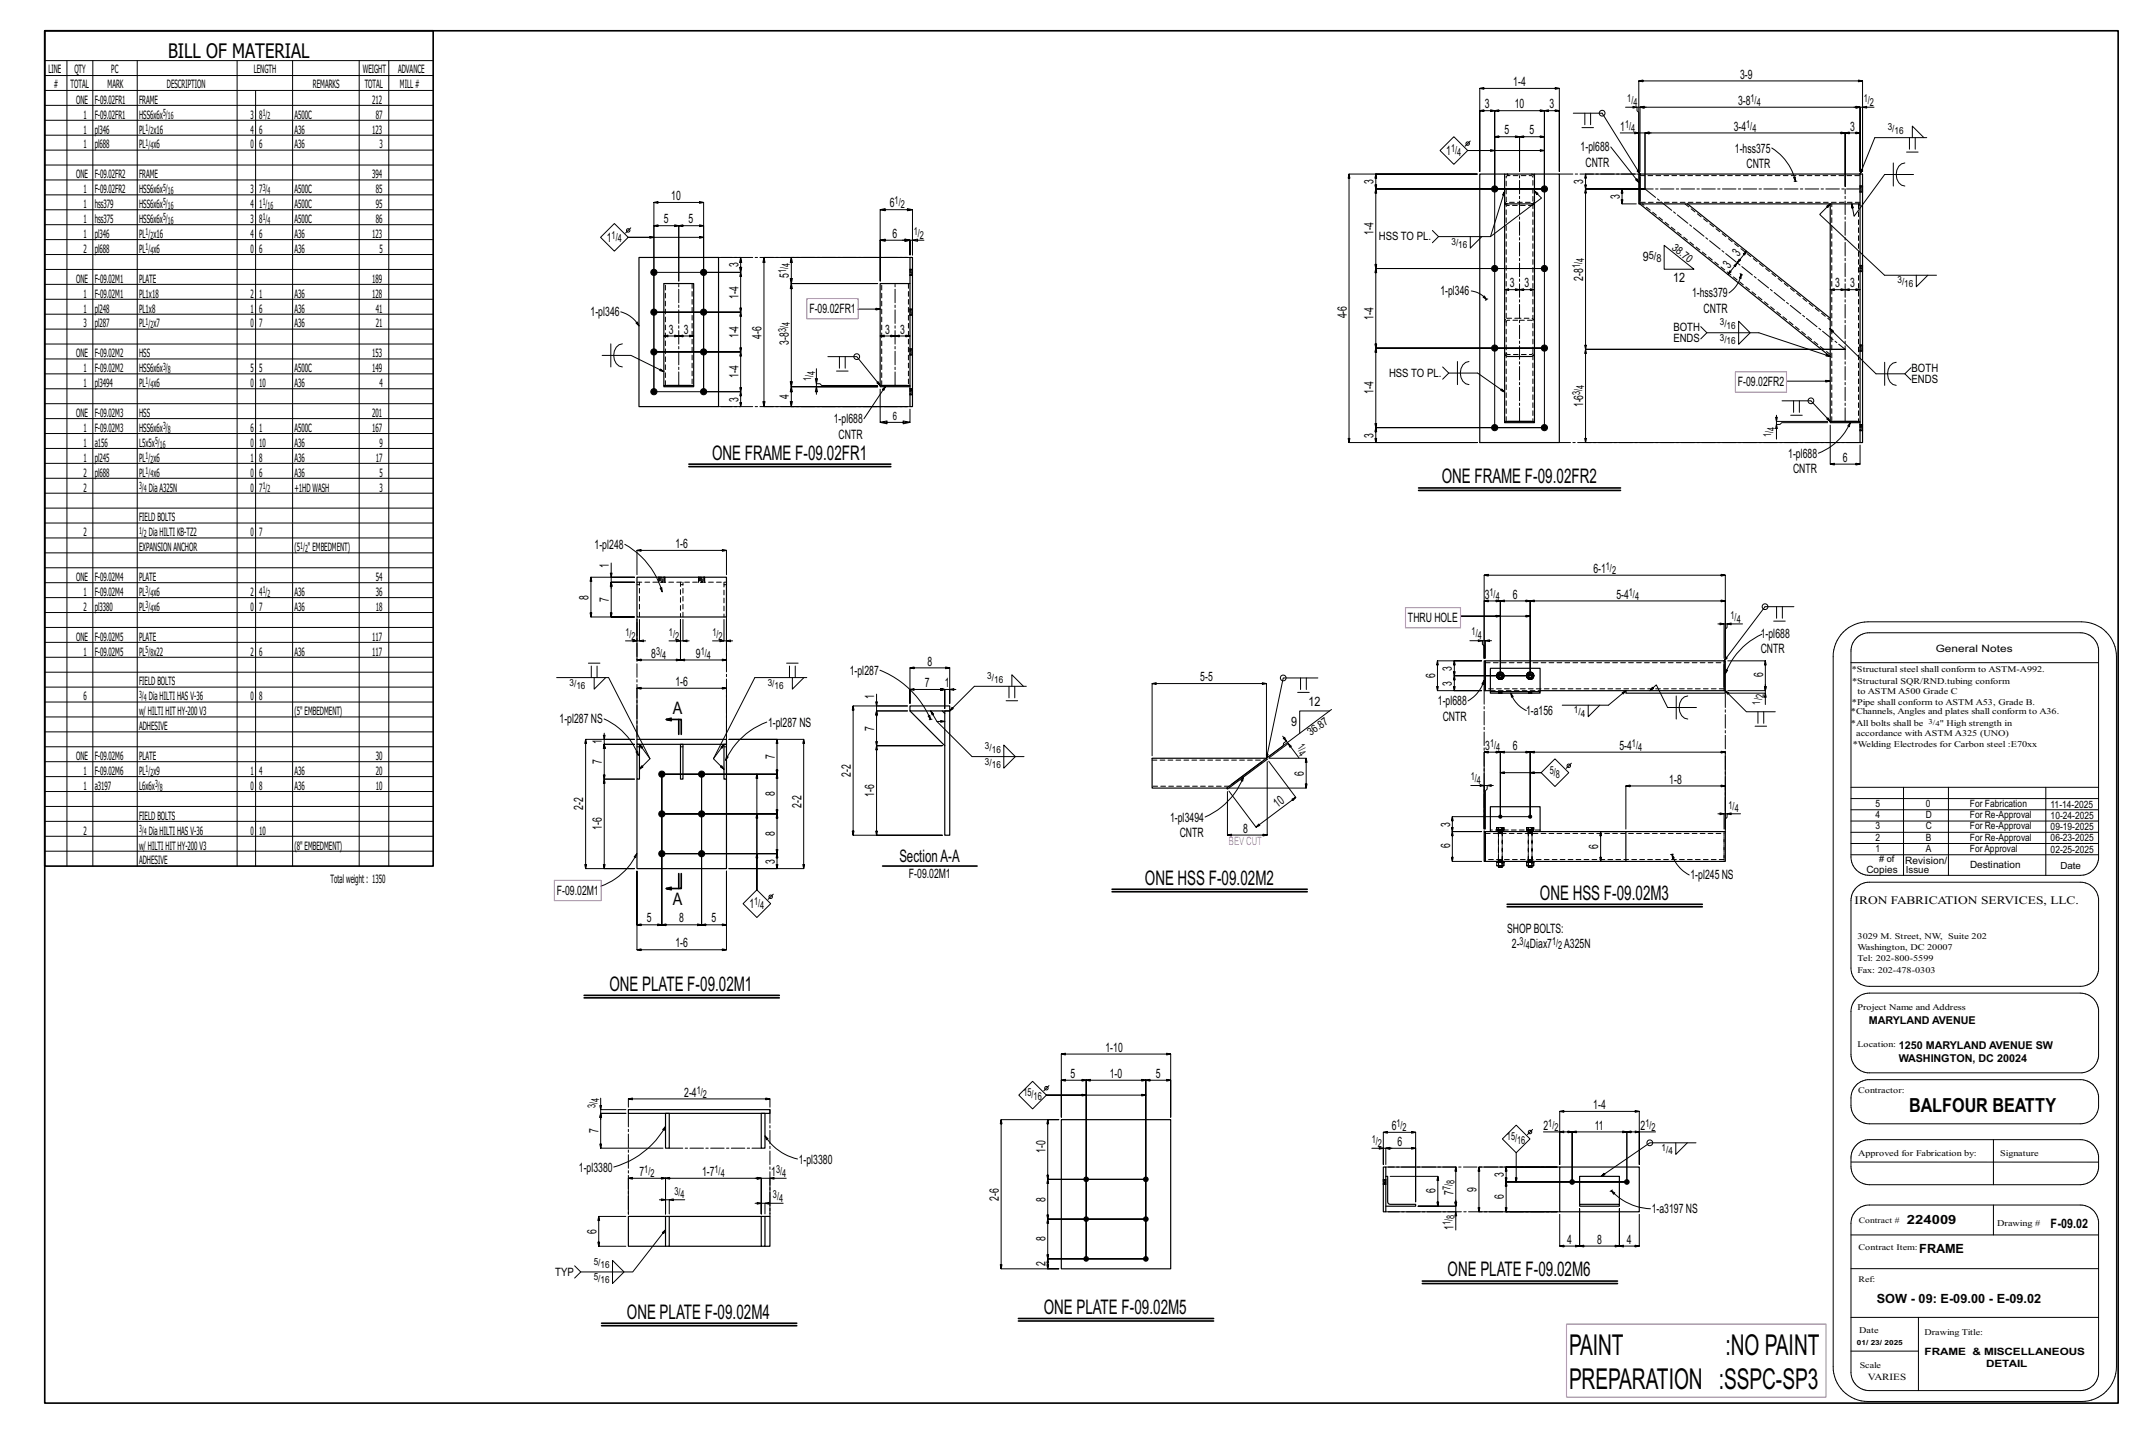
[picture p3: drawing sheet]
<svg xmlns="http://www.w3.org/2000/svg" width="914mm" height="610mm" viewBox="0 0 914 610" stroke-linecap="round" stroke-linejoin="round" font-family="sans-serif">
<defs><g id="words">
<g font-size="12.2">
<text x="667.9" y="577">PAINT</text>
<text x="734.5" y="577">:NO PAINT</text>
<text x="667.9" y="591.5">PREPARATION :SSPC-SP3</text>
</g>
<g font-size="8.6">
<text x="71.6" y="24.5">BILL OF MATERIAL</text>
<text x="303.1" y="195.6">ONE FRAME F-09.02FR1</text>
<text x="613.7" y="205.8">ONE FRAME F-09.02FR2</text>
<text x="487.4" y="376.6">ONE HSS F-09.02M2</text>
<text x="655.6" y="383">ONE HSS F-09.02M3</text>
<text x="259.4" y="421.8">ONE PLATE F-09.02M1</text>
<text x="616.3" y="543.4">ONE PLATE F-09.02M6</text>
<text x="266.9" y="561.3">ONE PLATE F-09.02M4</text>
<text x="444.3" y="559.3">ONE PLATE F-09.02M5</text>
</g>
<text font-size="8.3" x="812.7" y="473.4">BALFOUR BEATTY</text>
<g font-size="7.3">
<text x="286.4" y="303.8">A</text>
<text x="382.9" y="366.9">SectionA-A</text>
<text x="286.4" y="385.4">A</text>
</g>
<g font-size="5.5">
<text x="740.7" y="33.5">3-9</text>
<text x="644.2" y="36.6">1-4</text>
<text x="632.1" y="46.1">3</text>
<text x="644.8" y="46.1">10</text>
<text x="659.6" y="46.1">3</text>
<text x="739.9" y="44.7">3-8</text>
<text x="640.4" y="57.2">5</text>
<text x="651.1" y="57.2">5</text>
<text x="689.7" y="55.6">1</text>
<text x="738" y="55.6">3-4</text>
<text x="787.6" y="55.6">3</text>
<text x="615.7" y="65.9">1</text>
<text x="672.9" y="64.5">1-pl688</text>
<text x="738.5" y="64.9">1-hss375</text>
<text x="674.9" y="71">CNTR</text>
<text x="743.5" y="71.4">CNTR</text>
<text x="584.7" y="78.3" transform="rotate(-90 584.7 78.3)">3</text>
<text x="674" y="78.3" transform="rotate(-90 674 78.3)">3</text>
<text x="285.8" y="85.2">10</text>
<text x="378.8" y="88.3">6</text>
<text x="689.5" y="84.6" transform="rotate(-90 689.5 84.6)">3</text>
<text x="282.6" y="95.1">5</text>
<text x="293.1" y="95.1">5</text>
<text x="379.9" y="101.3">6</text>
<text x="584.7" y="100" transform="rotate(-90 584.7 100)">1-4</text>
<text x="258.3" y="102.8">1</text>
<text x="314.3" y="113.8" transform="rotate(-90 314.3 113.8)">3</text>
<text x="699.4" y="111.3">9</text>
<text x="740.1" y="109.6" transform="rotate(-51 740.1 109.6)">3</text>
<text x="335.9" y="118.4" transform="rotate(-90 335.9 118.4)">5</text>
<text x="674" y="119.4" transform="rotate(-90 674 119.4)">2-8</text>
<text x="736.1" y="114.6" transform="rotate(-51 736.1 114.6)">3</text>
<text x="613.2" y="125.6">1-pl346</text>
<text x="642.7" y="122.3">3</text>
<text x="649" y="122.3">3</text>
<text x="712.2" y="120.2">12</text>
<text x="781.3" y="122.3">3</text>
<text x="787.6" y="122.3">3</text>
<text x="314.3" y="127.1" transform="rotate(-90 314.3 127.1)">1-4</text>
<text x="720.3" y="126.6">1-hss379</text>
<text x="251.4" y="134.7">1-pl346</text>
<text x="344.6" y="133.2">F-09.02FR1</text>
<text x="573.3" y="135.5" transform="rotate(-90 573.3 135.5)">4-6</text>
<text x="584.7" y="136.2" transform="rotate(-90 584.7 136.2)">1-4</text>
<text x="725.2" y="133.1">CNTR</text>
<text x="284.7" y="142">3</text>
<text x="291.1" y="142">3</text>
<text x="376.8" y="142">3</text>
<text x="383.2" y="142">3</text>
<text x="314.3" y="144" transform="rotate(-90 314.3 144)">1-4</text>
<text x="324.2" y="144.4" transform="rotate(-90 324.2 144.4)">4-6</text>
<text x="335.9" y="146.8" transform="rotate(-90 335.9 146.8)">3-8</text>
<text x="314.3" y="160.9" transform="rotate(-90 314.3 160.9)">1-4</text>
<text x="584.7" y="167.8" transform="rotate(-90 584.7 167.8)">1-4</text>
<text x="739.8" y="164.4">F-09.02FR2</text>
<text x="314.3" y="170.9" transform="rotate(-90 314.3 170.9)">3</text>
<text x="335.9" y="169.9" transform="rotate(-90 335.9 169.9)">4</text>
<text x="674" y="173.4" transform="rotate(-90 674 173.4)">1-6</text>
<text x="355" y="180.2">1-pl688</text>
<text x="357" y="186.7">CNTR</text>
<text x="584.7" y="186.2" transform="rotate(-90 584.7 186.2)">3</text>
<text x="761.2" y="194.9">1-pl688</text>
<text x="784.4" y="196.6">6</text>
<text x="763.3" y="201.4">CNTR</text>
<text x="253.1" y="233.6">1-pl248</text>
<text x="287.5" y="233.3">1-6</text>
<text x="259.2" y="241.7" transform="rotate(-90 259.2 241.7)">1</text>
<text x="678.3" y="243.9">6-1</text>
<text x="250.6" y="255.2" transform="rotate(-90 250.6 255.2)">8</text>
<text x="259.2" y="256.3" transform="rotate(-90 259.2 256.3)">7</text>
<text x="632" y="254.8">3</text>
<text x="644" y="254.8">6</text>
<text x="688.1" y="254.8">5-4</text>
<text x="599.4" y="264.8">THRU HOLE</text>
<text x="749.6" y="271.6">1-pl688</text>
<text x="277.2" y="280">8</text>
<text x="296.3" y="280">9</text>
<text x="749.6" y="278.1">CNTR</text>
<text x="361.7" y="287.2">1-pl287</text>
<text x="394.8" y="283.3">8</text>
<text x="618.1" y="285.5" transform="rotate(-90 618.1 285.5)">3</text>
<text x="287.5" y="292">1-6</text>
<text x="393.8" y="292.5">7</text>
<text x="402.2" y="292.5">1</text>
<text x="510.9" y="290">5-5</text>
<text x="610.9" y="288.6" transform="rotate(-90 610.9 288.6)">6</text>
<text x="618.1" y="292" transform="rotate(-90 618.1 292)">3</text>
<text x="750.5" y="288.4" transform="rotate(-90 750.5 288.4)">6</text>
<text x="372.2" y="297.5" transform="rotate(-90 372.2 297.5)">1</text>
<text x="557.1" y="300.6">12</text>
<text x="612.1" y="300.3">1-pl688</text>
<text x="649.6" y="304.3">1-a156</text>
<text x="238.2" y="308">1-pl287 NS</text>
<text x="327" y="309.3">1-pl287 NS</text>
<text x="372.2" y="311.1" transform="rotate(-90 372.2 311.1)">7</text>
<text x="549.7" y="309.2">9</text>
<text x="614.1" y="306.8">CNTR</text>
<text x="256.2" y="316.8" transform="rotate(-90 256.2 316.8)">1</text>
<text x="329.8" y="323.2" transform="rotate(-90 329.8 323.2)">7</text>
<text x="632.3" y="319.2">3</text>
<text x="644" y="319.2">6</text>
<text x="689.4" y="319.2">5-4</text>
<text x="256.2" y="325.3" transform="rotate(-90 256.2 325.3)">7</text>
<text x="362.2" y="330.7" transform="rotate(-90 362.2 330.7)">2-2</text>
<text x="555" y="330.2" transform="rotate(-90 555 330.2)">6</text>
<text x="710.6" y="333.6">1-8</text>
<text x="329.8" y="339" transform="rotate(-90 329.8 339)">8</text>
<text x="372.2" y="339.2" transform="rotate(-90 372.2 339.2)">1-6</text>
<text x="248.3" y="344.9" transform="rotate(-90 248.3 344.9)">2-2</text>
<text x="341.1" y="344" transform="rotate(-90 341.1 344)">2-2</text>
<text x="543.8" y="344" transform="rotate(-37 543.8 344)">10</text>
<text x="256.2" y="353.4" transform="rotate(-90 256.2 353.4)">1-6</text>
<text x="498.1" y="349.7">1-pl3494</text>
<text x="617.3" y="351.9" transform="rotate(-90 617.3 351.9)">3</text>
<text x="329.8" y="356" transform="rotate(-90 329.8 356)">8</text>
<text x="502.2" y="356.3">CNTR</text>
<text x="529.2" y="354.5">8</text>
<text x="617.3" y="360.9" transform="rotate(-90 617.3 360.9)">6</text>
<text x="680.4" y="361.4" transform="rotate(-90 680.4 361.4)">6</text>
<text x="329.8" y="367.6" transform="rotate(-90 329.8 367.6)">3</text>
<text x="386.9" y="373.6">F-09.02M1</text>
<text x="719.6" y="374.4">1-pl245 NS</text>
<text x="237.1" y="380.9">F-09.02M1</text>
<text x="319" y="386.5">1</text>
<text x="275.4" y="392.7">5</text>
<text x="289.2" y="392.7">8</text>
<text x="302.9" y="392.7">5</text>
<text x="641.6" y="397.1">SHOPBOLTS:</text>
<text x="287.5" y="403.3">1-6</text>
<text x="643.6" y="403.7">2-</text>
<text x="651.3" y="403.7">Diax7</text>
<text x="665.9" y="403.7">A325N</text>
<text x="470.6" y="447.7">1-10</text>
<text x="455.7" y="458.9">5</text>
<text x="472.4" y="458.9">1-0</text>
<text x="492" y="458.9">5</text>
<text x="291.3" y="466.8">2-4</text>
<text x="678.2" y="472.1">1-4</text>
<text x="254.7" y="482.4" transform="rotate(-90 254.7 482.4)">7</text>
<text x="592.4" y="481">6</text>
<text x="657" y="480.9">2</text>
<text x="678.9" y="480.9">11</text>
<text x="698.4" y="480.9">2</text>
<text x="445" y="490.9" transform="rotate(-90 445 490.9)">1-0</text>
<text x="594.9" y="487.8">6</text>
<text x="340" y="495.3">1-pl3380</text>
<text x="246.4" y="498.7">1-pl3380</text>
<text x="272.2" y="500.6">7</text>
<text x="298.8" y="500.6">1-7</text>
<text x="328.3" y="500.6">1</text>
<text x="640.2" y="501" transform="rotate(-90 640.2 501)">3</text>
<text x="611.1" y="508" transform="rotate(-90 611.1 508)">6</text>
<text x="618.7" y="508.7" transform="rotate(-90 618.7 508.7)">7</text>
<text x="628.6" y="507.4" transform="rotate(-90 628.6 507.4)">9</text>
<text x="425.2" y="511.1" transform="rotate(-90 425.2 511.1)">2-6</text>
<text x="445" y="511.5" transform="rotate(-90 445 511.5)">8</text>
<text x="640.2" y="510.5" transform="rotate(-90 640.2 510.5)">6</text>
<text x="703.1" y="516.5">1-a3197 NS</text>
<text x="253.9" y="525.2" transform="rotate(-90 253.9 525.2)">6</text>
<text x="618.7" y="523.6" transform="rotate(-90 618.7 523.6)">1</text>
<text x="873" y="522.9">F-09.02</text>
<text x="445" y="528.5" transform="rotate(-90 445 528.5)">8</text>
<text x="667.2" y="529.5">4</text>
<text x="679.9" y="529.5">8</text>
<text x="692.6" y="529.5">4</text>
<text x="445" y="539" transform="rotate(-90 445 539)">2</text>
</g>
<g font-size="5.4">
<text x="811.7" y="521.2">224009</text>
<text x="817" y="533.5">FRAME</text>
<text x="799" y="554.6">SOW - 09: E-09.00 - E-09.02</text>
</g>
<g font-size="4.9">
<text x="20.6" y="31.1">LINE</text>
<text x="31.6" y="31.1">QTY</text>
<text x="47.4" y="31.1">PC</text>
<text x="108" y="31.1">LENGTH</text>
<text x="154.5" y="31.1">WEIGHT</text>
<text x="169.4" y="31.1">ADVANCE</text>
<text x="23" y="37.4">#</text>
<text x="30.1" y="37.4">TOTAL</text>
<text x="45.8" y="37.4">MARK</text>
<text x="71" y="37.4">DESCRIPTION</text>
<text x="133.2" y="37.4">REMARKS</text>
<text x="155.3" y="37.4">TOTAL</text>
<text x="170.2" y="37.4">MILL #</text>
<text x="32.4" y="44.1">ONE</text>
<text x="40.3" y="44.1">F-09.02FR1</text>
<text x="59.2" y="44.1">FRAME</text>
<text x="158.4" y="44.1">212</text>
<text x="35.6" y="50.5">1</text>
<text x="40.3" y="50.5">F-09.02FR1</text>
<text x="59.2" y="50.5">HSS6x6x</text>
<text x="106.6" y="50.5">3</text>
<text x="110.4" y="50.5">8</text>
<text x="125.3" y="50.5">A500C</text>
<text x="160" y="50.5">87</text>
<text x="35.6" y="56.8">1</text>
<text x="40.3" y="56.8">pl346</text>
<text x="59.2" y="56.8">PL x16</text>
<text x="106.6" y="56.8">4</text>
<text x="110.4" y="56.8">6</text>
<text x="125.3" y="56.8">A36</text>
<text x="158.4" y="56.8">123</text>
<text x="35.6" y="63.2">1</text>
<text x="40.3" y="63.2">pl688</text>
<text x="59.2" y="63.2">PL x6</text>
<text x="106.6" y="63.2">0</text>
<text x="110.4" y="63.2">6</text>
<text x="125.3" y="63.2">A36</text>
<text x="161.6" y="63.2">3</text>
<text x="32.4" y="75.9">ONE</text>
<text x="40.3" y="75.9">F-09.02FR2</text>
<text x="59.2" y="75.9">FRAME</text>
<text x="158.4" y="75.9">394</text>
<text x="35.6" y="82.2">1</text>
<text x="40.3" y="82.2">F-09.02FR2</text>
<text x="59.2" y="82.2">HSS6x6x</text>
<text x="106.6" y="82.2">3</text>
<text x="110.4" y="82.2">7</text>
<text x="125.3" y="82.2">A500C</text>
<text x="160" y="82.2">85</text>
<text x="35.6" y="88.6">1</text>
<text x="40.3" y="88.6">hss379</text>
<text x="59.2" y="88.6">HSS6x6x</text>
<text x="106.6" y="88.6">4</text>
<text x="110.4" y="88.6">1</text>
<text x="125.3" y="88.6">A500C</text>
<text x="160" y="88.6">95</text>
<text x="35.6" y="94.9">1</text>
<text x="40.3" y="94.9">hss375</text>
<text x="59.2" y="94.9">HSS6x6x</text>
<text x="106.6" y="94.9">3</text>
<text x="110.4" y="94.9">8</text>
<text x="125.3" y="94.9">A500C</text>
<text x="160" y="94.9">86</text>
<text x="35.6" y="101.3">1</text>
<text x="40.3" y="101.3">pl346</text>
<text x="59.2" y="101.3">PL x16</text>
<text x="106.6" y="101.3">4</text>
<text x="110.4" y="101.3">6</text>
<text x="125.3" y="101.3">A36</text>
<text x="158.4" y="101.3">123</text>
<text x="35.6" y="107.6">2</text>
<text x="40.3" y="107.6">pl688</text>
<text x="59.2" y="107.6">PL x6</text>
<text x="106.6" y="107.6">0</text>
<text x="110.4" y="107.6">6</text>
<text x="125.3" y="107.6">A36</text>
<text x="161.6" y="107.6">5</text>
<text x="587" y="102.3">HSS TO PL.</text>
<text x="32.4" y="120.3">ONE</text>
<text x="40.3" y="120.3">F-09.02M1</text>
<text x="59.2" y="120.3">PLATE</text>
<text x="158.4" y="120.3">189</text>
<text x="35.6" y="126.7">1</text>
<text x="40.3" y="126.7">F-09.02M1</text>
<text x="59.2" y="126.7">PL1x18</text>
<text x="106.6" y="126.7">2</text>
<text x="110.4" y="126.7">1</text>
<text x="125.3" y="126.7">A36</text>
<text x="158.4" y="126.7">128</text>
<text x="35.6" y="133">1</text>
<text x="40.3" y="133">pl248</text>
<text x="59.2" y="133">PL1x8</text>
<text x="106.6" y="133">1</text>
<text x="110.4" y="133">6</text>
<text x="125.3" y="133">A36</text>
<text x="160" y="133">41</text>
<text x="35.6" y="139.4">3</text>
<text x="40.3" y="139.4">pl287</text>
<text x="59.2" y="139.4">PL x7</text>
<text x="106.6" y="139.4">0</text>
<text x="110.4" y="139.4">7</text>
<text x="125.3" y="139.4">A36</text>
<text x="160" y="139.4">21</text>
<text x="712.4" y="140.8">BOTH</text>
<text x="712.4" y="145.7">ENDS</text>
<text x="32.4" y="152.1">ONE</text>
<text x="40.3" y="152.1">F-09.02M2</text>
<text x="59.2" y="152.1">HSS</text>
<text x="158.4" y="152.1">153</text>
<text x="35.6" y="158.4">1</text>
<text x="40.3" y="158.4">F-09.02M2</text>
<text x="59.2" y="158.4">HSS6x6x</text>
<text x="106.6" y="158.4">5</text>
<text x="110.4" y="158.4">5</text>
<text x="125.3" y="158.4">A500C</text>
<text x="158.4" y="158.4">149</text>
<text x="591.3" y="160.4">HSS TO PL.</text>
<text x="813.8" y="158.3">BOTH</text>
<text x="35.6" y="164.8">1</text>
<text x="40.3" y="164.8">pl3494</text>
<text x="59.2" y="164.8">PL x6</text>
<text x="106.6" y="164.8">0</text>
<text x="110.4" y="164.8">10</text>
<text x="125.3" y="164.8">A36</text>
<text x="161.6" y="164.8">4</text>
<text x="813.8" y="163.2">ENDS</text>
<text x="32.4" y="177.5">ONE</text>
<text x="40.3" y="177.5">F-09.02M3</text>
<text x="59.2" y="177.5">HSS</text>
<text x="158.4" y="177.5">201</text>
<text x="380.1" y="178.9">6</text>
<text x="35.6" y="183.8">1</text>
<text x="40.3" y="183.8">F-09.02M3</text>
<text x="59.2" y="183.8">HSS6x6x</text>
<text x="106.6" y="183.8">6</text>
<text x="110.4" y="183.8">1</text>
<text x="125.3" y="183.8">A500C</text>
<text x="158.4" y="183.8">167</text>
<text x="35.6" y="190.2">1</text>
<text x="40.3" y="190.2">a156</text>
<text x="59.2" y="190.2">L5x5x</text>
<text x="106.6" y="190.2">0</text>
<text x="110.4" y="190.2">10</text>
<text x="125.3" y="190.2">A36</text>
<text x="161.6" y="190.2">9</text>
<text x="35.6" y="196.5">1</text>
<text x="40.3" y="196.5">pl245</text>
<text x="59.2" y="196.5">PL x6</text>
<text x="106.6" y="196.5">1</text>
<text x="110.4" y="196.5">8</text>
<text x="125.3" y="196.5">A36</text>
<text x="160" y="196.5">17</text>
<text x="35.6" y="202.9">2</text>
<text x="40.3" y="202.9">pl688</text>
<text x="59.2" y="202.9">PL x6</text>
<text x="106.6" y="202.9">0</text>
<text x="110.4" y="202.9">6</text>
<text x="125.3" y="202.9">A36</text>
<text x="161.6" y="202.9">5</text>
<text x="35.6" y="209.2">2</text>
<text x="63.4" y="209.2">DiaA325N</text>
<text x="106.6" y="209.2">0</text>
<text x="110.4" y="209.2">7</text>
<text x="125.3" y="209.2">+1HD WASH</text>
<text x="161.6" y="209.2">3</text>
<text x="59.2" y="221.9">FIELD BOLTS</text>
<text x="35.6" y="228.3">2</text>
<text x="63.4" y="228.3">DiaHILTI KB-TZ2</text>
<text x="106.6" y="228.3">0</text>
<text x="110.4" y="228.3">7</text>
<text x="59.2" y="234.6">EXPANSIONANCHOR</text>
<text x="125.3" y="234.6">(5 &quot; EMBEDMENT)</text>
<text x="32.4" y="247.3">ONE</text>
<text x="40.3" y="247.3">F-09.02M4</text>
<text x="59.2" y="247.3">PLATE</text>
<text x="160" y="247.3">54</text>
<text x="35.6" y="253.7">1</text>
<text x="40.3" y="253.7">F-09.02M4</text>
<text x="59.2" y="253.7">PL x6</text>
<text x="106.6" y="253.7">2</text>
<text x="110.4" y="253.7">4</text>
<text x="125.3" y="253.7">A36</text>
<text x="160" y="253.7">36</text>
<text x="35.6" y="260">2</text>
<text x="40.3" y="260">pl3380</text>
<text x="59.2" y="260">PL x6</text>
<text x="106.6" y="260">0</text>
<text x="110.4" y="260">7</text>
<text x="125.3" y="260">A36</text>
<text x="160" y="260">18</text>
<text x="32.4" y="272.7">ONE</text>
<text x="40.3" y="272.7">F-09.02M5</text>
<text x="59.2" y="272.7">PLATE</text>
<text x="158.4" y="272.7">117</text>
<text x="35.6" y="279.1">1</text>
<text x="40.3" y="279.1">F-09.02M5</text>
<text x="59.2" y="279.1">PL x22</text>
<text x="106.6" y="279.1">2</text>
<text x="110.4" y="279.1">6</text>
<text x="125.3" y="279.1">A36</text>
<text x="158.4" y="279.1">117</text>
<text x="59.2" y="291.8">FIELD BOLTS</text>
<text x="35.6" y="298.1">6</text>
<text x="63.4" y="298.1">DiaHILTI HAS V-36</text>
<text x="106.6" y="298.1">0</text>
<text x="110.4" y="298.1">8</text>
<text x="59.2" y="304.5">w/HILTI HITHY-200V3</text>
<text x="125.3" y="304.5">(5&quot; EMBEDMENT)</text>
<text x="59.2" y="310.8">ADHESIVE</text>
<text x="32.4" y="323.5">ONE</text>
<text x="40.3" y="323.5">F-09.02M6</text>
<text x="59.2" y="323.5">PLATE</text>
<text x="160" y="323.5">30</text>
<text x="35.6" y="329.9">1</text>
<text x="40.3" y="329.9">F-09.02M6</text>
<text x="59.2" y="329.9">PL x9</text>
<text x="106.6" y="329.9">1</text>
<text x="110.4" y="329.9">4</text>
<text x="125.3" y="329.9">A36</text>
<text x="160" y="329.9">20</text>
<text x="35.6" y="336.2">1</text>
<text x="40.3" y="336.2">a3197</text>
<text x="59.2" y="336.2">L6x6x</text>
<text x="106.6" y="336.2">0</text>
<text x="110.4" y="336.2">8</text>
<text x="125.3" y="336.2">A36</text>
<text x="160" y="336.2">10</text>
<text x="59.2" y="348.9">FIELD BOLTS</text>
<text x="35.6" y="355.3">2</text>
<text x="63.4" y="355.3">DiaHILTI HAS V-36</text>
<text x="106.6" y="355.3">0</text>
<text x="110.4" y="355.3">10</text>
<text x="59.2" y="361.6">w/HILTI HITHY-200V3</text>
<text x="125.3" y="361.6">(8&quot; EMBEDMENT)</text>
<text x="59.2" y="368">ADHESIVE</text>
<text x="140.7" y="375.9">Totalweight : 1350</text>
<text x="789.5" y="384.8">IRON FABRICATION SERVICES, LLC.</text>
<text x="236.4" y="543">TYP</text>
</g>
<text font-size="4.9" fill="#f0f" x="523.2" y="359.5">BEV CUT</text>
<g font-size="4.7">
<text x="692.7" y="43.4">1/</text>
<text x="695.4" y="45.1">4</text>
<text x="745.2" y="43.4">1/</text>
<text x="747.8" y="45.1">4</text>
<text x="793.4" y="43.4">1/</text>
<text x="796" y="45.1">2</text>
<text x="691.8" y="54.4">1/</text>
<text x="694.4" y="56">4</text>
<text x="743.4" y="54.4">1/</text>
<text x="746" y="56">4</text>
<text x="617.7" y="64.6">1/</text>
<text x="620.4" y="66.3">4</text>
<text x="380.8" y="87">1/</text>
<text x="383.4" y="88.7">2</text>
<text x="260.4" y="101.6">1/</text>
<text x="389" y="100">1/</text>
<text x="391.6" y="101.7">2</text>
<text x="263" y="103.2">4</text>
<text x="711.5" y="105.8" transform="rotate(39 711.5 105.8)">38.70</text>
<text x="336.3" y="113.7" transform="rotate(-90 336.3 113.7)">4</text>
<text x="674.4" y="111.5" transform="rotate(-90 674.4 111.5)">4</text>
<text x="701.9" y="110.1">5/</text>
<text x="705.2" y="111.7">8</text>
<text x="334.6" y="116.3" transform="rotate(-90 334.6 116.3)">1/</text>
<text x="672.7" y="114.1" transform="rotate(-90 672.7 114.1)">1/</text>
<text x="334.6" y="141.5" transform="rotate(-90 334.6 141.5)">3/</text>
<text x="336.3" y="138.8" transform="rotate(-90 336.3 138.8)">4</text>
<text x="347" y="159.5" transform="rotate(-90 347 159.5)">4</text>
<text x="345.3" y="162.1" transform="rotate(-90 345.3 162.1)">1/</text>
<text x="674.4" y="165.5" transform="rotate(-90 674.4 165.5)">4</text>
<text x="672.7" y="168.1" transform="rotate(-90 672.7 168.1)">3/</text>
<text x="755.7" y="183.6" transform="rotate(-90 755.7 183.6)">4</text>
<text x="754" y="186.2" transform="rotate(-90 754 186.2)">1/</text>
<text x="683.6" y="242.6">1/</text>
<text x="686.2" y="244.3">2</text>
<text x="634.1" y="253.6">1/</text>
<text x="636.7" y="255.2">4</text>
<text x="693.4" y="253.6">1/</text>
<text x="696" y="255.2">4</text>
<text x="736.7" y="263.4">1/</text>
<text x="739.3" y="265">4</text>
<text x="266.3" y="270.6">1/</text>
<text x="268.9" y="272.2">2</text>
<text x="284.8" y="270.6">1/</text>
<text x="287.4" y="272.2">2</text>
<text x="303.3" y="270.6">1/</text>
<text x="305.9" y="272.2">2</text>
<text x="626.5" y="270.5">1/</text>
<text x="629.1" y="272.2">4</text>
<text x="279.3" y="278.7">3/</text>
<text x="281.9" y="280.4">4</text>
<text x="298.3" y="278.7">1/</text>
<text x="300.9" y="280.4">4</text>
<text x="749.3" y="299.9" transform="rotate(-90 749.3 299.9)">1/</text>
<text x="750.9" y="297.3" transform="rotate(-90 750.9 297.3)">2</text>
<text x="552.2" y="317.9" transform="rotate(53 552.2 317.9)">1/</text>
<text x="558" y="313.4" transform="rotate(-37 558 313.4)">36.87</text>
<text x="634.3" y="318">1/</text>
<text x="694.7" y="318">1/</text>
<text x="552.4" y="320.9" transform="rotate(53 552.4 320.9)">4</text>
<text x="636.9" y="319.6">4</text>
<text x="697.4" y="319.6">4</text>
<text x="659.8" y="329.5">5/</text>
<text x="626.1" y="332.2">1/</text>
<text x="628.7" y="333.8">4</text>
<text x="662.4" y="331.1">8</text>
<text x="735.8" y="344.2">1/</text>
<text x="738.5" y="345.9">4</text>
<text x="321" y="385.2">1/</text>
<text x="323.7" y="386.9">4</text>
<text x="646.9" y="402.4">3/</text>
<text x="649.5" y="404.1">4</text>
<text x="660.7" y="402.4">1/</text>
<text x="663.3" y="404.1">2</text>
<text x="296.6" y="465.6">1/</text>
<text x="299.2" y="467.2">2</text>
<text x="435.6" y="466.7">15/</text>
<text x="253.5" y="471.8" transform="rotate(-90 253.5 471.8)">3/</text>
<text x="255.1" y="469.2" transform="rotate(-90 255.1 469.2)">4</text>
<text x="440" y="468.4">16</text>
<text x="594.5" y="479.8">1/</text>
<text x="659.1" y="479.6">1/</text>
<text x="700.4" y="479.6">1/</text>
<text x="597.1" y="481.5">2</text>
<text x="641.5" y="485.4">15/</text>
<text x="661.7" y="481.3">2</text>
<text x="703" y="481.3">2</text>
<text x="584" y="486.6">1/</text>
<text x="586.6" y="488.2">2</text>
<text x="645.9" y="487">16</text>
<text x="274.3" y="499.4">1/</text>
<text x="276.9" y="501">2</text>
<text x="304.2" y="499.4">1/</text>
<text x="306.8" y="501">4</text>
<text x="330.3" y="499.4">3/</text>
<text x="333" y="501">4</text>
<text x="287.1" y="508.5">3/</text>
<text x="329" y="510">3/</text>
<text x="617.5" y="506.6" transform="rotate(-90 617.5 506.6)">7/</text>
<text x="619.1" y="504" transform="rotate(-90 619.1 504)">8</text>
<text x="289.8" y="510.2">4</text>
<text x="331.6" y="511.7">4</text>
<text x="617.5" y="521.6" transform="rotate(-90 617.5 521.6)">1/</text>
<text x="619.1" y="519" transform="rotate(-90 619.1 519)">8</text>
</g>
<g font-size="4.6">
<text x="795.6" y="436">MARYLAND AVENUE</text>
<text x="808.3" y="446.4">1250 MARYLAND AVENUE SW</text>
<text x="808.3" y="452">WASHINGTON, DC 20024</text>
</g>
<g font-size="4.3">
<text x="824.1" y="277.6">General Notes</text>
<text x="798.4" y="343.5">5</text>
<text x="819.8" y="343.5">0</text>
<text x="838.6" y="343.5">For Fabrication</text>
<text x="873" y="343.8">11-14-2025</text>
<text x="798.4" y="353">3</text>
<text x="798.4" y="348.2">4</text>
<text x="819.8" y="353.1">C</text>
<text x="819.8" y="348.3">D</text>
<text x="838.6" y="353">For Re-Approval</text>
<text x="838.6" y="348.2">For Re-Approval</text>
<text x="873" y="353.3">09-19-2025</text>
<text x="873" y="348.5">10-24-2025</text>
<text x="798.4" y="357.8">2</text>
<text x="819.8" y="357.9">B</text>
<text x="838.6" y="357.8">For Re-Approval</text>
<text x="873" y="358.1">06-23-2025</text>
<text x="798.4" y="362.6">1</text>
<text x="819.8" y="362.6">A</text>
<text x="838.6" y="362.6">For Approval</text>
<text x="873" y="362.9">02-25-2025</text>
<text x="794.5" y="371.5">Copies</text>
<text x="811.1" y="367.7">Revision/</text>
<text x="838.6" y="369.7">Destination</text>
<text x="819.2" y="576.6">FRAME &amp; MISCELLANEOUS</text>
<text x="845.4" y="581.8">DETAIL</text>
</g>
<g font-size="4.2">
<text x="69.4" y="49.4">5/</text>
<text x="71.5" y="50.9">16</text>
<text x="111.8" y="49.4">1/</text>
<text x="113.9" y="50.9">2</text>
<text x="62" y="55.7">1/</text>
<text x="64.1" y="57.2">2</text>
<text x="803.6" y="55.5">3/</text>
<text x="806.5" y="57">16</text>
<text x="62" y="62.1">1/</text>
<text x="64.1" y="63.6">4</text>
<text x="69.4" y="81.1">5/</text>
<text x="71.5" y="82.6">16</text>
<text x="111.8" y="81.1">3/</text>
<text x="113.9" y="82.6">4</text>
<text x="69.4" y="87.5">5/</text>
<text x="71.5" y="89">16</text>
<text x="111.8" y="87.5">1/</text>
<text x="113.9" y="89">16</text>
<text x="69.4" y="93.8">5/</text>
<text x="71.5" y="95.3">16</text>
<text x="111.8" y="93.8">1/</text>
<text x="113.9" y="95.3">4</text>
<text x="62" y="100.2">1/</text>
<text x="64.1" y="101.7">2</text>
<text x="62" y="106.5">1/</text>
<text x="617.9" y="104.1">3/</text>
<text x="620.8" y="105.6">16</text>
<text x="64.1" y="108">4</text>
<text x="807.8" y="120.6">3/</text>
<text x="810.7" y="122.1">16</text>
<text x="62" y="138.3">1/</text>
<text x="64.1" y="139.8">2</text>
<text x="732.1" y="138.6">3/</text>
<text x="735" y="140">16</text>
<text x="732.1" y="145.1">3/</text>
<text x="735" y="146.6">16</text>
<text x="69.4" y="157.3">3/</text>
<text x="71.5" y="158.8">8</text>
<text x="62" y="163.7">1/</text>
<text x="64.1" y="165.2">4</text>
<text x="69.4" y="182.7">3/</text>
<text x="71.5" y="184.2">8</text>
<text x="66" y="189.1">5/</text>
<text x="68.1" y="190.6">16</text>
<text x="62" y="195.4">1/</text>
<text x="64.1" y="196.9">2</text>
<text x="62" y="201.8">1/</text>
<text x="64.1" y="203.3">4</text>
<text x="59.2" y="208.1">3/</text>
<text x="61.3" y="209.6">4</text>
<text x="111.8" y="208.1">1/</text>
<text x="113.9" y="209.6">2</text>
<text x="59.2" y="227.2">1/</text>
<text x="61.3" y="228.7">2</text>
<text x="127.8" y="233.5">1/</text>
<text x="129.9" y="235">2</text>
<text x="62" y="252.6">3/</text>
<text x="64.1" y="254.1">4</text>
<text x="111.8" y="252.6">1/</text>
<text x="113.9" y="254.1">2</text>
<text x="62" y="258.9">3/</text>
<text x="64.1" y="260.4">4</text>
<text x="62" y="278">5/</text>
<text x="64.1" y="279.5">8</text>
<text x="242.5" y="291.9">3/</text>
<text x="245.4" y="293.3">16</text>
<text x="326.8" y="291.9">3/</text>
<text x="329.7" y="293.3">16</text>
<text x="420.3" y="289.1">3/</text>
<text x="423.2" y="290.5">16</text>
<text x="59.2" y="297">3/</text>
<text x="61.3" y="298.5">4</text>
<text x="670" y="303.6">1/</text>
<text x="672.9" y="305.1">4</text>
<text x="419.3" y="319">3/</text>
<text x="422.2" y="320.5">16</text>
<text x="62" y="328.8">1/</text>
<text x="419.3" y="325.5">3/</text>
<text x="422.2" y="327">16</text>
<text x="64.1" y="330.3">2</text>
<text x="66" y="335.1">3/</text>
<text x="68.1" y="336.6">8</text>
<text x="59.2" y="354.2">3/</text>
<text x="61.3" y="355.7">4</text>
<text x="811.3" y="371.4">Issue</text>
<text x="877.1" y="369.8">Date</text>
<text x="707.3" y="489.9">1/</text>
<text x="710.2" y="491.4">4</text>
<text x="252.7" y="538.4">5/</text>
<text x="255.6" y="539.8">16</text>
<text x="252.7" y="544.9">5/</text>
<text x="255.6" y="546.4">16</text>
</g>
<text font-size="4" x="795.1" y="587.5">VARIES</text>
<text font-size="3.9" x="799.9" y="367.1"># of</text>
<g font-size="3.7">
<text x="788.4" y="286.2">*Structural steel shall conform to ASTM-A992.</text>
<text x="788.4" y="291.2">*Structural SQR/RND.tubing conform</text>
<text x="790.7" y="295.5">to ASTM A500 Grade C</text>
<text x="787.9" y="304.1">*Channels, Angles and plates shall conform to A36.</text>
<text x="788.4" y="300.2">*Pipe shall conform to ASTM A53, Grade B.</text>
<text x="788" y="308.9">*All bolts shall be</text>
<text x="825.7" y="308.9">&quot; High strength in</text>
<text x="790.2" y="313.2">accordance with ASTM A325 (UNO)</text>
<text x="788.8" y="318">*Welding Electrodes for Carbon steel :E70xx</text>
<text x="790.8" y="399.9">3029 M. Street, NW, Suite 202</text>
<text x="790.7" y="404.6">Washington, DC 20007</text>
<text x="790.7" y="409">Tel: 202-800-5599</text>
<text x="790.7" y="414.2">Fax: 202-478-0303</text>
<text x="790.7" y="430">Project Name and Address</text>
<text x="790.8" y="445.6">Location:</text>
<text x="791" y="465.3">Contractor:</text>
<text x="791" y="491.9">Approved for Fabrication by:</text>
<text x="851.5" y="492">Signature</text>
<text x="850.2" y="522">Drawing #</text>
<text x="791.2" y="532.3">Contract Item:</text>
<text x="791.5" y="567.4">Date</text>
<text x="819.3" y="568.1">Drawing Title:</text>
<text x="791.7" y="582.1">Scale</text>
</g>
<text font-size="3.6" x="791.2" y="545.9">Ref:</text>
<text font-size="3.5" x="791.3" y="520.8">Contract #</text>
<g font-size="3.2">
<text x="821" y="308">3/</text>
<text x="823.9" y="309.1">4</text>
</g>
<text font-size="3" x="790.5" y="572.4">01/ 23/ 2025</text>
</g></defs>
<g fill="none" stroke="#000" stroke-width=".43">
<path d="M19 25.8h165.4M19 32.2h165.4M19 38.5h165.4M28.5 25.8v342.9M39.5 25.8v342.9M58.4 25.8v342.9M100.9 25.8v342.9M108.8 38.5v330.2M124.6 25.8v342.9M152.9 25.8v342.9M165.5 25.8v342.9M629.9 37.6l1.8 .4v-.7l-1.8 .3h33.9l-1.7 .4v-.7l1.7 .3v35.4v-25.9l-1.7-.4v.8l1.7-.4h-6.3l1.7-.4v.8l-1.7-.4v33.3v-33.3l-1.8-.4v.8l1.8-.4h-21.2l1.7-.4v.8l-1.7-.4v33.3v-33.3l-1.8-.4v.8l1.8-.4h-6.4l1.8-.4v.8l-1.8-.4v25.9z"/>
<path d="M19 44.9h165.4M19 51.2h165.4M19 57.6h165.4M618.9 58.2l5.9 5.9-5.9 5.9-5.9-5.9zM669.7 48.2h12.3l16.2 25.9-1.3-1.3 .7-.4 .6 1.7M673.4 54.3h4.9M674.7 48.2v4.9M677.1 48.2v4.9M692 45.6h4.9v1.5l.7 .8v25.1M695.1 45.3l1.8 .3-1.8 .4zM695.9 56.2l1.7 .4-1.7 .4zM696.9 45.6h3.9"/>
<path d="M697.6 56.6h5.3M698.2 45.6l1.7-.3v.7zM698.2 45.6v27.4zM698.2 45.6h93.6l-1.7 .4v-.7l1.7 .3v27.4v-27.4M700.3 56.6l1.7-.4v.8zM700.3 56.6v23.8M789.2 45.6h3.7M790.1 45.3l1.7 .3-1.7 .4zM792.9 45.6l1.7-.3v.7zM797.8 45.6h-4.9v27.4v-38.5l-1.8-.4v.7l1.8-.3h-95.3l1.8-.4v.7l-1.8-.3v38.5v-16.4h-7.9M812.8 58.6v4.9M814.1 58.6v-4.9l4.9 4.9"/>
<path d="M815.3 58.6v4.9M820.2 58.6h-22.1l-6.3 15.5 .3-1.8 .7 .3-1 1.5M19 63.9h165.4M19 70.3h165.4M19 76.6h165.4M574.3 74.1l.4 1.7h-.8l.4-1.7h54.6h-43.2l-.4 1.7h.8l-.4-1.7v6.3l-.4-1.7h.8l-.4 1.7h71.8h-71.8l-.4 1.8h.8l-.4-1.8v33.9l-.4-1.7h.8l-.4 1.7h71.8h-71.8l-.4 1.8h.8l-.4-1.8v33.9l-.4-1.8h.8l-.4 1.8h71.8h-71.8l-.4 1.7h.8l-.4-1.7v33.8l-.4-1.7h.8l-.4 1.7h71.8h-71.8l-.4 1.8h.8l-.4-1.8v6.4l-.4-1.8h.8l-.4 1.8h43.2h-54.6l.4-1.8h-.8l.4 1.8zM625.9 60l-2.2 2.2M636.3 64.1l-1.8-.4v.8l1.8-.4h-11.5h32.7l-1.8 .4v-.8l1.8 .4M685.7 62.6l12 15.1-1.4-1.1 .6-.5 .8 1.6M696.6 74.1h-21.6l-.4 1.7h.7l-.3-1.7v6.3l-.4-1.7h.7l-.3 1.7h25.3h-25.3l-.4 1.8h.7l-.3-1.8v68.3l-.4-1.7h.7l-.3 1.7h110.5h-110.5l-.4 1.8h.7l-.3-1.8v39.7l-.4-1.8h.7l-.3 1.8h116.8M754.2 63a22.7 22.7 0 0 1 10.1 14.2M763.5 75.6l.7-.2 .1 1.8z"/>
<path d="M763.8 77.1l.5 .1M764.3 77.2h.6M791.8 73v-16.4l-1.7-.4v.8l1.7-.4h-6.3l1.7-.4v.8l-1.7-.4v22.8v-22.8l-1.8-.4v.8l1.8-.4h-85.2l1.7-.4v.8l-1.7-.4v23.8h-9.8l-.4 1.8h.8l-.4-1.8v6.4l-.4-1.8h.8l-.4 1.8h6.1M806 69.4v9.8M810.9 69.4a4.8 4.8 0 0 0-3.4 6.8l.8 1.6 1.2 1 1.4 .4M811.6 64.7h4.9M814.6 74.3h-12.3l-13 17.8-1-5.3 .7 1.6-.7 .2v-1.8M19 83h165.4M19 89.3h165.4M19 95.7h165.4M261.5 95.2l5.9 5.8-5.9 5.9-5.8-5.9zM268.5 97l-2.2 2.2"/>
<path d="M609.8 98.1l2.6 2.6h22.1M640.5 81.4l-.9 1.6 .8 .2 .1-1.8-6 19.3M653.2 81.3l1 1.5 .5-.5-1.5-1 3 3-21.7 16.4M779.1 86.8l-1.5 1 .6 .5 .9-1.5-4.5 4.5 27.6 25.9h22.2M19 102h165.4M19 108.4h165.4M19 114.7h165.4M278.4 115.9h36.9l-.4 1.8h.8l-.4-1.8v17l-.4-1.8h.8l-.4 1.8h-36.9h36.9l-.4 1.7h.8l-.4-1.7v16.9l-.4-1.7h.8l-.4 1.7h-36.9h36.9l-.4 1.8h.8l-.4-1.8v16.9l-.4-1.7h.8l-.4 1.7h-36.9M278.4 101l-1.8-.3v.7l1.8-.4h-11h32.1l-1.7 .4v-.7l1.7 .3M306.9 109.6h8.4l-.5 2.2h1l-.5-2.2v6.3l-.5-2.1h1l-.5 2.1h-15.8M325.2 109.6l.5 2.2h-.9l.4-2.2h61.1h-49.4l-.5 2.2h.9l-.4-2.2v11.1l-.5-2.1h.9l-.4 2.1h36.7h-36.7l-.5 2.2h.9l-.4-2.2v43.9l-.5-2.1h.9l-.4 2.1h36.7h-36.7l-.5 2.2h.9l-.4-2.2v8.5l-.5-2.2h.9l-.4 2.2h49.4h-61.1l.5-2.2h-.9l.4 2.2zM384.2 102.3h4.2"/>
<path d="M385.2 101.8l2.2 .5-2.2 .4zM387.4 102.3v6.2v-6.2l-2.2-.5v.9l2.2-.4h-12.7l2.1-.5v.9l-2.1-.4v17.4v-30.4l2.1 .4v-.9l-2.1 .5h13.7l-2.1 .4v-.9l2.1 .5v19.2v-6.2h4.9M388.4 102.3l2.2-.5v.9zM612.4 100.7l-2.6 2.6M625.9 100.7v4.9l4.9-4.9M708.4 104.4l12.7 10.2h-12.7zM736.4 115.3l.6 .4-1.4 1.2zM740.8 116.4l.4 .4M741.2 116.8v1.8l-.8-.2zM741.2 116.8a12.4 12.4 0 0 1-5.2 7.9M741.2 116.8l.5 .3M743.5 107l-1.4 1.1 .6 .5 .8-1.6-4 4.9 .8-1.6 .6 .5-2.7 2.2 .5 .5 .8-1.6-3.9 5"/>
<path d="M815.8 117.2v4.9l4.9-4.9M19 121.1h165.4M19 127.4h165.4M19 133.8h165.4M264.3 132.8a12.8 12.8 0 0 1 7.7 5.9M270.7 137.5l.7-.4 .6 1.6zM365.3 131.6h9.4l-1.8 .4v-.8l1.8 .4M626.3 123.9l2 .4 1.9 .9 2.6 2.3M631.4 126.5l.5-.5 .9 1.5zM632.8 127.5l-.5 .3M633.4 127.3l-.6 .2M640.5 123.3l1.8-.4v.8z"/>
<path d="M640.5 123.3h6.4l-1.8 .4v-.8l3.5 .8v-.8l-1.7 .4h6.3l-1.7 .4v-.8l1.7 .4M724 139l2.6 2.7h22.1l30.4 10.1-1.8-.2 .3-.8 1.5 1M740.1 136.7l5 5-5 4.9zM779 139.9l.9 1.5 .6-.5-1.5-1 19.6 19.2h12.3l2.6-2.6M779.1 123.3l1.8-.4v.8zM779.1 123.3h6.4l-1.8 .4v-.8l3.5 .8v-.8l-1.7 .4h6.3l-1.7 .4v-.8l1.7 .4M19 140.1h165.4M19 146.5h165.4M19 152.8h165.4M19 159.2h165.4M256.3 151.3h12.3l14 6.9-1.7-.4 .3-.7 1.4 1.1M260 146.4v9.8"/>
<path d="M264.9 146.4a4.8 4.8 0 0 0-3.4 6.8l.8 1.6 1.2 1 1.4 .4M282.6 143l1.7-.3v.7zM282.6 143h6.3l-1.7 .4v-.7l3.5 .7v-.7l-1.8 .3h6.4l-1.8 .4v-.7l1.8 .3M347.5 157v6.4h1.5l.8 .7h23.8M352.4 151.8h12.3l10 12.3-1.4-1.1 .6-.5 .8 1.6M356.1 158h4.9M357.3 151.8v4.9M359.8 151.8v4.9M374.7 143l1.7-.3v.7zM374.7 143h6.3l-1.7 .4v-.7l3.5 .7v-.7l-1.8 .3h6.4l-1.8 .4v-.7l1.8 .3M614.1 156.2l2.6 2.6h12.3l11.5 8.1-1.6-.7 .4-.6 1.2 1.3M616.7 158.8l-2.6 2.6"/>
<path d="M620.4 153.9v9.8M625.3 153.9a4.8 4.8 0 0 0-3.4 6.8l.8 1.6 1.2 1.1 1.4 .3M726.6 141.7l-2.6 2.6M802.3 154.2v9.8M807.2 154.2a4.8 4.8 0 0 0-3.4 6.8l.8 1.6 1.2 1.1 1.4 .3M810.9 159.1l2.6 2.6M19 165.5h165.4M19 171.9h165.4M19 178.2h165.4M278.4 166.7v-80.5l1.7 .4v-.8l-1.7 .4h21.1l-1.7 .4v-.8l1.7 .4v80.5M278.4 166.7v-70.6l1.7 .4v-.8l-1.7 .4h10.5l-1.7 .4v-.8l1.7 .4v23.6v-23.6l1.8 .4v-.8l-1.8 .4h10.6l-1.7 .4v-.8l1.7 .4v70.6M299.5 166.7h15.8l-.4 1.8h.8l-.4-1.8v6.4l-.4-1.8h.8l-.4 1.8h-8.4"/>
<path d="M347.1 161.2h.9l-.5 2.2zM347.5 164.6l.5 2.2h-.9zM347.5 163.4v4.5M347.5 164.6h26.1M374.7 165.7v14.1l2.9 .6v-1.2l-2.9 .6h12.7l-2.9 .6v-1.2l2.9 .6v-5.6M377 164.5l-1.3 1.2 .6 .4 .7-1.6-9.2 13.8M755.9 177.6h.7l-.4 1.8zM756.2 176.8v3.9M756.2 179.4h21.9M758.6 170.6h12.3l8.2 8.8-1.4-1 .5-.5 .9 1.5M760.6 162.3h18.4l-1.8 .3v-.7l1.8 .4M762.3 176.8h4.9"/>
<path d="M763.5 170.6v4.9M766 170.6v4.9M778.1 179.9h-19.6l-.8 .8h-1.5v6.2M787.7 179.9l-.5 1.8-.6-.4zM787.7 179.9a24.6 24.6 0 0 1-13.6 13M19 184.6h165.4M19 190.9h165.4M19 197.3h165.4M636.3 182v-123.8l1.7 .4v-.8l-1.7 .4h10.6l-1.8 .4v-.8l1.8 .4v14.8v-14.8l1.7 .4v-.8l-1.7 .4h10.6l-1.8 .4v-.8l1.8 .4v123.8M756.2 180.7l.4 1.7h-.7zM779.1 181v16.6l1.8 .4v-.8l-1.8 .4h12.7l-1.7 .4v-.8l1.7 .4v-8.1M19 203.6h165.4"/>
<path d="M19 210h165.4M19 216.3h165.4M19 222.7h165.4M19 229h165.4M19 235.4h165.4M260.2 239.7v6h9.9h-18.5l-.4 1.8h.7l-.3-1.8v17l-.4-1.8h.7l-.3 1.8h18.5h-9.9l.4-1.8h-.8l.4 1.8v-14.9l.4 1.8h-.8l.4-1.8h9.9h-9.9M266 231.7a33.6 33.6 0 0 1 15.9 20.2M19 241.7h165.4M19 248.1h165.4M19 254.4h165.4M259.8 244h.8l-.4 1.7zM260.2 247.8l.4 1.8h-.8z"/>
<path d="M260.2 245.7v4.8M271.2 244.7v-10.4l1.7 .4v-.8l-1.7 .4h38.1l-1.8 .4v-.8l1.8 .4v10.4M281 250.4l.7-.2 .2 1.7zM756.3 258.3v4.9M758.7 258.3v4.9M763.7 258.3h-12.3l-17.5 23 .8-1.6 .6 .4-1.4 1.2M19 260.8h165.4M19 267.1h165.4M19 273.5h165.4M19 279.8h165.4M266.3 272.8h4.9v-9.1v17.3l1.7 .3v-.7l-1.7 .4h18.5l-1.8 .3v-.7l1.8 .4v-17.3v17.3l1.7 .3v-.7l-1.7 .4h19.6l-1.8 .3v-.7l1.8 .4v-17.3v9.1M269.4 272.4l1.8 .4-1.8 .4z"/>
<path d="M271.2 272.8h3.6M272.2 272.8l1.8-.4v.8zM272.2 263.7v9.1M287.9 272.4l1.8 .4-1.8 .4zM289.7 263.7v9.1h-4.9M289.7 272.8h3.7M290.7 272.8l1.8-.4v.8zM290.7 263.7v9.1M306.4 272.4l1.8 .4-1.8 .4zM308.2 263.7v9.1h-4.9M308.2 272.8h3.7M309.3 272.8l1.7-.4v.8z"/>
<path d="M629.3 272.4l1.8 .4-1.8 .3zM631.1 272.8h3.9M632.3 272.8l1.8-.4v.7zM632.3 272.8v7.5M638.7 262.3l-1.8-.4v.8l1.8-.4h-17h29.7l-1.8 .4v-.8l1.8 .4M731.3 265.6h3.9M732.2 265.2l1.7 .4-1.7 .4zM733.9 265.6v14.7M735.2 265.6l1.8-.4v.8zM741.8 265.6h-6.6v1.5l-.7 .8v12.4v-24.5l-1.8-.4v.8l1.8-.4h-83.1l1.7-.4v.8l-1.7-.4v31.9v-31.9l-1.8-.4v.8l1.8-.4h-12.7l1.7-.4v.8l-1.7-.4v31.9v-31.9l-1.8-.4v.8l1.8-.4h-6.9l1.8-.4v.8l-1.8-.4v24.5v-5.3l-.7-.7v-1.5h-5.4M750 270a29.9 29.9 0 0 0-15.5 16.8M755.1 264.4h4.9"/>
<path d="M784.7 269.1a15.1 15.1 0 0 1 10.5-4.4h90.9a14.9 14.9 0 0 1 14.9 14.9v302.2a14.9 14.9 0 0 1-14.9 14.8h-90.9a14.7 14.7 0 0 1-14.8-14.8v-302.2a14.7 14.7 0 0 1 4.3-10.5zM790.2 271.6a7.9 7.9 0 0 1 5.6-2.2h89.8a7.7 7.7 0 0 1 7.8 7.7v87.7a7.7 7.7 0 0 1-7.8 7.8h-89.8a7.8 7.8 0 0 1-7.8-7.8v-87.7a7.6 7.6 0 0 1 2.2-5.5zM19 286.2h165.4M19 292.5h165.4M19 298.9h165.4M237 288.5h22.1l17.6 34.5-4.5 4.5 1-1.5 .5 .5-1.5 1M250.5 282.3h4.9M251.7 283.5v5M252.9 288.5v4.9l5-4.9M254.2 283.5v5M334.8 282.3h5M336.1 283.5v5"/>
<path d="M337.3 288.5v4.9l4.9-4.9M338.5 283.5v5M343.5 288.5h-22.2l-17.6 34.5 4.5 4.5-1.5-1 .5-.5 1 1.5M372.8 298.8h.7l-.3 1.7zM373.2 295.5v5h13.1h-23.1l-.4 1.8h.7l-.3-1.8v55.1l-.4-1.8h.7l-.3 1.8h37.9h-27.9l.3-1.8h-.7l.4 1.8v-38.1l.3 1.7h-.7l.4-1.7h27.9h-27.9l.3-1.8h-.7l.4 1.8v-14.9l.3 1.8h-.7l.4-1.8h13.1h-13.1M374.6 285.3a39.3 39.3 0 0 1 21.6 21M404.3 293.5l1.8-.4v.8zM404.3 293.5v6v-15.2l-1.7-.4v.8l1.7-.4h-16.9l1.7-.4v.8l-1.7-.4v15.2v-6l1.7 .4v-.8l-1.7 .4h14.8l-1.8 .4v-.8l1.8 .4v8.1v-8.1l-1.8 .4v-.8l1.8 .4h4.7M428.3 298.3h4.9M429.5 292.2v4.9M430.8 292.2v-5l4.9 5M432 292.2v4.9"/>
<path d="M436.9 292.2h-22.1l-10.5 10.4 1-1.5 .5 .6-1.5 .9M552.4 294.8h4.9M553.6 288.6v4.9M556.1 288.6v4.9M561 288.6h-14.7l-7.2 34.2v-1.8l.8 .2-.8 1.6 27.7-20.8M611.9 281.3l.4 1.8h-.8l.4-1.8h18.8h-11.6l-.4 1.8h.8l-.4-1.8v6.4l-.4-1.8h.8l-.4 1.8h32.3h-32.3l-.4 1.7h.8l-.4-1.7v6.3l-.4-1.7h.8l-.4 1.7h11.6h-18.8l.4-1.7h-.8l.4 1.7zM631.8 289.6l-.3 1.8-.7-.2zM631.8 289.6a14.5 14.5 0 0 1-6.9 8.8M631.8 280.3v-35.4l1.8 .3v-.7l-1.8 .4h102.7l-1.8 .3v-.7l1.8 .4v35.4M637.9 286.3h1.5l.8 1.4-.8 1.3h-1.5l-.7-1.3zM643.1 295.1l1.1 1.4-.7 .3zM643.1 295.1a13 13 0 0 0 6.7 7.4"/>
<path d="M650.6 286.3h1.5l.8 1.4-.8 1.3h-1.5l-.7-1.3zM692.1 294l-1.6 .8 .5 .6 1.1-1.4-7.4 6.2h-19.7M702.3 294l1.6-.9-.5-.5-1.1 1.4 2.8-2.5 4.8 9.7h12.3M713.6 296.3v9.8M718.5 296.3a4.8 4.8 0 0 0-3.4 6.8l.8 1.6 1.2 1 1.4 .4M734.5 294l.9 1.5 .6-.5-1.5-1 8.9 9h12.3M734.8 285l.7 .3-1 1.5zM735.5 294h16zM735.5 295.1h16v4.8M735.5 281.3h16l-.4 1.8h.8l-.4-1.8v12.7M751.1 292.3h.8l-.4 1.7zM751.5 295.1l.4 1.7h-.8z"/>
<path d="M751.5 291.4v3.7M788 282.1h105.4M19 305.2h165.4M19 311.6h165.4M19 317.9h165.4M256.8 313h.8l-.4 1.7zM257.2 306a27.8 27.8 0 0 1 14.5 15.5M257.2 312.1v4.8l-.4 1.7h.8l-.4-1.7h12.9h-12.9l-.4 1.7h.8l-.4-1.7v14.8l-.4-1.8h.8l-.4 1.8h12.9h-12.9l-.4 1.7h.8l-.4-1.7v38.1l-.4-1.8h.8l-.4 1.8h12.9h-20.8l.4-1.8h-.8l.4 1.8v-55.1l.4 1.8h-.8l.4-1.8h20.8h-12.9M271.2 313.7v-20.7l1.7 .4v-.8l-1.7 .4h38.1l-1.8 .4v-.8l1.8 .4v20.7M272.2 316.9l.7 1.6 .7-.5-1.4-1.1 4.5 6.1M308.2 316.9l-1.3 1.1 .6 .5 .7-1.6-4.5 6.1M326.4 307.4a31.2 31.2 0 0 0-17.5 16.2"/>
<path d="M373.2 302.6l.3 1.8h-.7zM373.2 300.5v4.8M395.1 304.8l.7-.3 .4 1.8zM396.2 306.3h-.6M396.2 302.6l.6 1.7 .6-.3-1.2-1.4 2.6 4.5M396.8 306.2l-.6 .1M402.2 307.1l-1.8-.4v.8l1.8-.4h-3.4l15 15h22.1M427.3 317.2l4.9 4.9-4.9 4.9zM546 313.4l2.4 3.1M546.3 314.3l.6-.4 .7 1.6zM547.6 315.5l-1.2 .9-.1 1-6.3 4.8M548.4 316.5l1.3 1.2-.6 .4z"/>
<path d="M566 302.7h-12.7v9.5M676.1 300.2v4.9l4.9-4.9M747.1 309.1h4.9M748.4 303v4.9M750.8 303v4.9M19 324.3h165.4M19 330.6h165.4M19 337h165.4M270.7 320.1l.7-.3 .3 1.7zM281.7 329.6v64.1l1.8 .4v-.8l-1.8 .4h17l-1.8 .4v-.8l1.8 .4v-64.1v64.1l1.7 .4v-.8l-1.7 .4h10.6l-1.8 .4v-.8l1.8 .4v-22.9v33.5l-1.8-.4v.8l1.8-.4h-38.1l1.7-.4v.8l-1.7-.4v-33.5v22.9l1.7 .4v-.8l-1.7 .4h10.5l-1.7 .4v-.8l1.7 .4zM281.7 329.6h49.1l.3-1.8h-.7l.4 1.8v-14.9l.3 1.8h-.7l.4-1.8h-20.5h31.8l-.3 1.8h.7l-.4-1.8v55.1l-.3-1.8h.7l-.4 1.8h-31.8h20.5l.3-1.8h-.7l.4 1.8v-6.4l.3 1.8h-.7l.4-1.8h-49.1h49.1l.3-1.7h-.7l.4 1.7v-16.9l.3 1.7h-.7l.4-1.7h-49.1h49.1l.3-1.8h-.7l.4 1.8v-16.9l.3 1.7h-.7l.4-1.7zM309.3 321.9l.7 .3-1.1 1.4z"/>
<path d="M322.2 329.6l-.4 1.7h.8l-.4-1.7v49.2l-5.9 5.9 5.9 5.9 5.9-5.9-5.9-5.9M490.5 321.7v-30.7l1.7 .4v-.8l-1.7 .4h48.6l-1.7 .4v-.8l1.7 .4v30.7M529.3 330.8l-.3 1.7-.7-.2zM529.3 330.8a30.8 30.8 0 0 1-16.3 17M539.5 324.3v31.2l-1.8-.4v.8l1.8-.4h-17l1.8-.4v.8l-1.8-.4v-18.5M540.1 324.1l11.5 15.3-1.6 .8 .4 .6 1.2-1.4-16.9 12.7 1.2-1.3 .4 .6-1.6 .7-11.5-15.3M540.2 322.8h15.8l-.3 1.7h.7l-.4-1.7v12.7l-.3-1.8h.7l-.4 1.8h-32.7M540.3 322.6l8.1-6.1 4.6 6.2M626.1 334.4h5.7v18.5v-32.7l1.8 .4v-.8l-1.8 .4h6.9l-1.8 .4v-.8l1.8 .4v27.5v-27.5l1.7 .4v-.8l-1.7 .4h12.7l-1.8 .4v-.8l1.8 .4v27.5v-27.5l1.7 .4v-.8l-1.7 .4h83.1l-1.8 .4v-.8l1.8 .4v32.7v-4.2l.7-.8v-1.5h5.7M630.1 334l1.7 .4-1.7 .4zM631.8 334.4h3.9M633.1 334.4l1.7-.4v.8z"/>
<path d="M633.1 334.4v1.5l-.8 .7v16.3M638.7 328.9l1.7 .4v-.7l-1.7 .3h17.4h-4.7l1.7-.3v.7l-1.7-.4M661.9 323.1l5.9 5.8-5.9 5.9-5.8-5.9zM668.9 324.9l-2.2 2.2M788 335.2h105.4M788 340h105.4M810.3 335.2v37.4M829.4 335.2v37.4M870.9 335.2v37.4M19 343.3h165.4M19 349.7h165.4M19 356h165.4"/>
<path d="M322.2 346.5l-.4 1.7h.8l-.4-1.7v32.3v-15.4l.4 1.8h-.8l.4-1.8M651.4 347.7h-33.1l-.4 1.7h.7l-.3-1.7v6.3l-.4-1.7h.7l-.3 1.7h12.4h-12.4l-.4 1.8h.7l-.3-1.8v12.7l-.4-1.7h.7l-.3 1.7h12.4M691.1 354h-9.7l-.4 1.8h.8l-.4-1.8v12.7l-.4-1.7h.8l-.4 1.7h9.7M692.1 352.9v-18.3l1.8 .4v-.8l-1.8 .4h42.4l-1.8 .4v-.8l1.8 .4v18.3M731.3 346.4h3.9M732.2 346.1l1.7 .3-1.7 .4zM733.9 346.4v6.5M735.2 346.4l1.8-.3v.7zM788 349.5h105.4M788 359.1h105.4M788 354.3h105.4M788 344.7h105.4"/>
<path d="M19 362.4h165.4M271.1 363.4l-.5 1.7-.7-.3zM271.1 363.4a27 27 0 0 1-15.3 13.9M637.1 366.7h3.2v.3h-3.2zM637.2 367v1.6h.7v-1.6M639.4 367v1.6h-1.5v.6h1.6v-.6M640.2 367v1.6h-.8M649.8 366.7h3.2v.3h-3.2zM649.9 367v1.6h.7v-1.6M652.1 367v1.6h-1.5v.6h1.6v-.6h.7v-1.6M711.7 363.7l1 1.5-.7 .3zM711.7 363.7a15 15 0 0 0 7.4 8.8"/>
<path d="M711.7 363.7h-.6M712.3 363.7h-.6M788 363.9h105.4M790.2 377.8a7.9 7.9 0 0 1 5.6-2.2h89.8a7.9 7.9 0 0 1 7.8 7v29.5a7.7 7.7 0 0 1-7.8 7.8h-89.8a7.8 7.8 0 0 1-7.8-7.8v-28.7a7.8 7.8 0 0 1 2.2-5.6zM329.2 380.7l-2.2 2.2M790.2 425l2.6-1.6 3-.6h89.8a7.9 7.9 0 0 1 7.8 7v19.9a7.8 7.8 0 0 1-7.1 7h-91.3a7.9 7.9 0 0 1-7-7.8v-18.3a7.9 7.9 0 0 1 2.2-5.6zM451.8 448.7l1.7 .4v-.8l-1.7 .4h46.6l-1.8 .4v-.8l1.8 .4v26.9v-15.7l-1.8-.4v.7l1.8-.3h-10.6l1.7-.4v.7l-1.7-.3v76v-76l-1.8-.4v.7l1.8-.3h-25.4l1.7-.4v.7l-1.7-.3v76v-76l-1.8-.4v.7l1.8-.3h-10.6l1.7-.4v.7l-1.7-.3v15.7zM255.3 470.6h.8l-.4 1.8zM255.7 474l.4 1.7h-.8zM255.7 474h10.7h-10.7l-.4 1.7h.8l-.4-1.7v14.8l-.4-1.8h.8l-.4 1.8h26.6M255.7 467.5v4.9h10.7M255.7 472.4v4.2"/>
<path d="M267.5 471.3v-3.5l1.7 .4v-.8l-1.7 .4h60.3l-1.8 .4v-.8l1.8 .4v3.5M283.3 479.5l-.6 1.7-.6-.3zM283.3 479.5a36.6 36.6 0 0 1-22 17.3M426.2 476.6l.4 1.8h-.8l.4-1.8h24.5h-4.7l-.4 1.8h.8l-.4-1.8v25.4l-.4-1.7h.8l-.4 1.7h41.8h-41.8l-.4 1.8h.8l-.4-1.8v17l-.4-1.8h.8l-.4 1.8h41.8h-41.8l-.4 1.7h.8l-.4-1.7v16.9l-.4-1.7h.8l-.4 1.7h41.8h-41.8l-.4 1.8h.8l-.4-1.8v4.2l-.4-1.7h.8l-.4 1.7h4.7h-24.5l.4-1.7h-.8l.4 1.7zM446.6 462.1l-2.3 2.3M462.4 466.2l-1.8-.4v.8l1.8-.4h-16.9l-5.9 5.9-5.9-5.9 5.9-5.9 5.9 5.9h42.3l-1.8 .4v-.8l1.8 .4M790.2 461.9l1.9-1.4 2.9-.9h90.6a7.7 7.7 0 0 1 7.8 7v4a7.7 7.7 0 0 1-7.8 7.8h-89.8a7.8 7.8 0 0 1-7.8-7.8v-3.2a7.9 7.9 0 0 1 2.2-5.5zM325.6 483.5l1.3 1.3-.6 .4zM325.6 483.5a22.2 22.2 0 0 0 13.9 9.9M584 488.8h4.9v7v-13.8l1.7 .4v-.7l-1.7 .3h13.7l-1.7 .4v-.7l1.7 .3v29.6v-22.8l-1.7-.4v.8l1.7-.4h-12.7M587.1 488.4l1.8 .4-1.8 .4zM588.9 488.8h3.7"/>
<path d="M589.9 488.8l1.8-.4v.8zM589.9 488.8v7zM591 496.8h28.7l-.3 1.8h.7l-.4-1.8v16.7l-.3-1.8h.7l-.4 1.8h-16h8.4l.4-1.8h-.8l.4 1.8v-12.7l.4 1.7h-.8l.4-1.7h-20.3M629.6 496.8l.4 1.8h-.8l.4-1.8h33.3h-21.7l-.4 1.8h.7l-.3-1.8v6.4l-.4-1.8h.7l-.3 1.8h51.3h-51.3l-.4 1.7h.7l-.3-1.7v12.7l-.4-1.8h.7l-.3 1.8h21.7h-33.3l.4-1.8h-.8l.4 1.8zM639.6 484.8l5.8-5.8 5.9 5.8-5.9 5.9zM645.4 490.7v12.5l-.3-1.8h.7l-.4 1.8M652.4 480.8l-2.2 2.2M657 481.8h7v14v-22.7l1.7 .4v-.8l-1.7 .4h33.8l-1.7 .4v-.8l1.7 .4v22.7v-14h7M664 481.8l1.7-.3v.7zM664 481.8h5.3l-1.8 .4v-.7l1.8 .3v21.4v-21.4l1.7 .4v-.7l-1.7 .3h23.2l-1.7 .4v-.7l1.7 .3v21.4v-21.4l1.8 .4v-.7l-1.8 .3h5.3M696.1 481.5l1.7 .3-1.7 .4zM713.4 486.5v4.9l4.9-4.9"/>
<path d="M722 486.5h-19.7l-20.7 14.3 1.2-1.3 .4 .6-1.6 .7M788 494.7h105.4M790.2 487.4a7.9 7.9 0 0 1 5.6-2.2h89.8a7.8 7.8 0 0 1 7.8 7v5.1a7.9 7.9 0 0 1-7.8 7h-89.8a7.9 7.9 0 0 1-7.8-7.8v-3.6a7.6 7.6 0 0 1 2.2-5.5zM848.6 485.2v19.1M266.4 517.8h-11.5l-.4 1.8h.8l-.4-1.8v12.7l-.4-1.7h.8l-.4 1.7h11.5M280.7 510.7h4.2M281.6 510.4l1.7 .3-1.7 .4zM283.3 510.7v6.1M284.9 510.7l1.8-.3v.7zM291.5 510.7h-6.6v6.1M321.4 501.6h6.4M321.4 512.2h4.2"/>
<path d="M322.3 501.2l1.8 .4-1.8 .4zM322.3 511.9l1.8 .3-1.8 .4zM324.1 501.6v15.2v-15.2l-1.8-.4v.8l1.8-.4h-40.8l1.8-.4v.8l-1.8-.4v15.2v-15.2l-1.7-.4v.8l1.7-.4h-15.8l1.7-.4v.8l-1.7-.4v15.2M324.1 512.2v4.6M325.6 512.2l1.8-.3v.7zM327.8 501.6l1.7-.4v.8zM333.4 512.2h-7.8v4.6M334.7 501.6h-6.9v15.2M591 515.9h28.7v7.7M603.7 513.5h16M619.4 511.7h.7l-.4 1.8zM619.7 515.9l.4 1.7h-.7z"/>
<path d="M619.7 510.9v5M664 516.9v13.6l1.7 .3v-.7l-1.7 .4h8.4l-1.7 .3v-.7l1.7 .4v-16v16l1.8 .3v-.7l-1.8 .4h17l-1.8 .3v-.7l1.8 .4v-16v16l1.7 .3v-.7l-1.7 .4h8.4l-1.7 .3v-.7l1.7 .4v-13.6M685.9 506.9l1.5 1-.5 .5zM685.9 506.9a24 24 0 0 0 16.7 7.7M685.9 506.9l-.5 .2M686.5 506.6l-.6 .3M790.2 515.3a7.9 7.9 0 0 1 5.6-2.3h89.8a7.8 7.8 0 0 1 7.8 7v65a7.9 7.9 0 0 1-7.8 7h-89.8a7.8 7.8 0 0 1-7.8-7.8v-63.5a7.6 7.6 0 0 1 2.2-5.4zM848.6 513v12.7M260.7 536.6l5 4.9-5 4.9zM283.3 523.5l-1.4 1.2 .6 .4 .8-1.6-14 18h-22.1l-2.6-2.6M788 525.7h105.4M247.2 541.5l-2.6 2.6"/>
<path d="M788 540.1h105.4M788 560.8h105.4M788 575.2h28.7M816.7 560.8v31.2"/>
<circle cx="682" cy="48.2" r="1.23"/>
<circle cx="624.8" cy="61.1" r=".74"/>
<circle cx="267.4" cy="98.1" r=".74"/>
<circle cx="364.7" cy="151.8" r="1.23"/>
<circle cx="770.9" cy="170.6" r="1.23"/>
<circle cx="751.4" cy="258.3" r="1.23"/>
<circle cx="546.3" cy="288.6" r="1.23"/>
<circle cx="667.8" cy="326" r=".74"/>
<circle cx="328.1" cy="381.8" r=".74"/>
<circle cx="445.5" cy="463.2" r=".74"/>
<circle cx="651.3" cy="481.9" r=".74"/>
<circle cx="702.3" cy="486.5" r="1.23"/>
</g>
<g fill="none" stroke="#000" stroke-width=".7">
<path d="M19 13.1h882.7v584.2h-882.7zM19 13.1h165.4v355.6h-165.4zM293.3 197.6h85.9M293.3 198.6h85.9M603.9 207.7h85.9M603.9 208.8h85.9M285.8 306.8l-2.1-.5h6.3v6.3M285.8 305.7l-2.1 .6M288.9 306.3v6.3M285.8 377.7l-2.1 .5M288.9 371.9v6.3M290 371.9v6.3h-6.3l2.1 .6"/>
<path d="M375.7 368.7h40.2M473.4 378.6h83.1M473.4 379.6h83.1M641.6 385h83.1M641.6 386h83.1M248.7 423.7h83M248.7 424.8h83M605.5 545.4h83.1M605.5 546.4h83.1M256.1 563.3h83.1M256.1 564.4h83.1M433.5 561.3h83.1"/>
<path d="M433.5 562.3h83.1"/>
</g>
<path d="M343.5 127.1h21.8v8.6h-21.8zM738.7 158.3h21.8v8.6h-21.8zM598.3 258.7h23.4v8.6h-23.4zM236 374.8h19.9v8.6h-19.9zM666.9 563.7h110.4v31.1h-110.4z" fill="none" stroke="#f0f" stroke-width=".5"/>
<g fill="#000" stroke="#000" stroke-width=".43">
<circle cx="636.3" cy="80.4" r="1.32"/>
<circle cx="657.5" cy="80.4" r="1.32"/>
<circle cx="278.4" cy="115.9" r="1.32"/>
<circle cx="299.5" cy="115.9" r="1.32"/>
<circle cx="636.3" cy="114.3" r="1.32"/>
<circle cx="657.5" cy="114.3" r="1.32"/>
<circle cx="278.4" cy="132.9" r="1.32"/>
<circle cx="299.5" cy="132.9" r="1.32"/>
<circle cx="278.4" cy="149.8" r="1.32"/>
<circle cx="299.5" cy="149.8" r="1.32"/>
<circle cx="636.3" cy="148.2" r="1.32"/>
<circle cx="657.5" cy="148.2" r="1.32"/>
<circle cx="278.4" cy="166.7" r="1.32"/>
<circle cx="299.5" cy="166.7" r="1.32"/>
<circle cx="636.3" cy="182" r="1.32"/>
<circle cx="657.5" cy="182" r="1.32"/>
<circle cx="281.7" cy="329.6" r="1.32"/>
<circle cx="298.7" cy="329.6" r="1.32"/>
<circle cx="281.7" cy="346.5" r="1.32"/>
<circle cx="298.7" cy="346.5" r="1.32"/>
<circle cx="638.7" cy="347.7" r=".66"/>
<circle cx="651.4" cy="347.7" r=".66"/>
<circle cx="281.7" cy="363.4" r="1.32"/>
<circle cx="298.7" cy="363.4" r="1.32"/>
<circle cx="462.4" cy="519" r=".99"/>
<circle cx="462.4" cy="502" r=".99"/>
<circle cx="487.8" cy="502" r=".99"/>
<circle cx="487.8" cy="519" r=".99"/>
<circle cx="669.3" cy="503.2" r=".99"/>
<circle cx="692.5" cy="503.2" r=".99"/>
<circle cx="462.4" cy="535.9" r=".99"/>
<circle cx="487.8" cy="535.9" r=".99"/>
</g>
<g fill="none" stroke="#000" stroke-width=".5">
<path d="M640.5 74.1h12.7v12.7h-12.7zM640.5 74.1h-10.6v114.3h33.9v-114.3h-10.6M698.2 74.1v12.7h-.6v-12.7h95.3v114.3h-1.1v-114.3M698.2 75.4v10.1M791.8 79.1h.1M792.9 79.1h.1M640.5 86.8v93.1h12.7v-.5h-12.7M653.2 86.8v63.3a1.54 1.54 0 0 1-1.3 1.7h-10.1a1.54 1.54 0 0 1-1.3-1.7M698 86.8l81.1 65v28.1h12.7M698.2 86.8h20.2M718.4 86.8h60.7v48.7M718.4 86.8l60.7 48.7v16.3"/>
<path d="M779.1 86.8h12.1l.6 .7M791.2 86.8h.6M791.8 81.8h.1M792.9 81.8h.1M272 109.6h33.9v63.5h-33.9zM387.4 117.3h.1M387.4 114.6h.1M387.4 109.6h1v63.5h-1zM388.4 117.3h.1M388.4 114.6h.1M791.8 115.6h.1M791.8 113h.1"/>
<path d="M792.9 115.6h.1M792.9 113h.1M387.4 134.2h.1M387.4 131.6h.1M387.4 120.7h-12.7v43.4M388.4 134.2h.1M388.4 131.6h.1M387.4 151.1h.1M387.4 148.5h.1M388.4 151.1h.1M388.4 148.5h.1M653.2 150.1v29.3"/>
<path d="M791.8 149.5h.1M791.8 146.9h.1M792.9 149.5h.1M792.9 146.9h.1M282.6 164.1h12.7v.5h-12.7zM282.6 164.1v-43.4h12.7v43.4M283.9 164.1h10.1M376 164.1h10.1M387.4 168.1h.1M387.4 165.4h.1M387.4 164.1h-12.7v.5h12.7M388.4 168.1h.1"/>
<path d="M388.4 165.4h.1M641.8 179.4h10.1M779.1 179.4h12.7M791.8 183.4h.1M791.8 180.7h.1M792.9 183.4h.1M792.9 180.7h.1M271.2 245.7h38.1v17h-38.1zM280.4 245.7h.1M280.4 247.8h.1M283.1 245.7h.1M283.1 247.8h.1"/>
<path d="M297.3 245.7h.1M297.3 247.8h.1M300 245.7h.1M300 247.8h.1M631.8 281.3h.5v12.7h-.5zM632.3 282.9v9.5M632.3 281.3h101.6M632.3 294h2.1M634.4 294.4h21.2v.7h-21.2zM634.4 294.4v-9.9h21.2v9.9M638 294.4h.1M638 295.1h.1"/>
<path d="M639.3 294.4h.1M639.3 295.1h.1M650.7 294.4h.1M650.7 295.1h.1M652 294.4h.1M652 295.1h.1M655.6 294h36.5M692.1 294h42.4v1.1h-42.4zM733.9 281.3h.6v12.7h-.6zM733.9 282.9v9.5M271.2 314.7h38.1v2.2h-38.1zM271.2 316.9h1v14.8h-1z"/>
<path d="M289.7 316.9h1v14.8h-1zM308.2 316.9h1.1v14.8h-1.1zM387.4 300.5h16.9v2.1h-16.9zM387.4 302.6l14.8 14.9M401.1 302.6l1.1 1.1M402.2 302.6h2.1v53h-2.1zM309.3 331.7v38.1h-38.1v-38.1M537 324.4l-12.7 9.5M539.1 322.8l-16.9 12.7h-31.7v-12.7h48.6l.4 .4-17 12.7-.3-.4M631.8 354h.5v12.7h-.5zM632.3 355.6v9.5M632.3 354h2.1"/>
<path d="M634.4 343.4h21.2v10.6h-21.2zM637.8 353.3h.1M637.8 354h.1M637.8 354.8h.1M639.5 353.3h.1M639.5 354h.1M639.5 354.8h.1M650.5 353.3h.1M650.5 354h.1M650.5 354.8h.1M652.2 353.3h.1M652.2 354h.1"/>
<path d="M652.2 354.8h.1M655.6 354h36.5M692.1 354h42.4v12.7h-42.4zM632.3 366.7h59.8M637.8 365.9h.1M637.8 366.7h.1M639.5 365.9h.1M639.5 366.7h.1M650.5 365.9h.1M650.5 366.7h.1M652.2 365.9h.1M652.2 366.7h.1"/>
<path d="M267.5 472.4h60.3v1.6h-60.3zM283.3 474h1.6v14.8h-1.6zM324.1 474h1.5v14.8h-1.5zM451.8 476.6h46.6v63.5h-46.6zM588.9 496.8h1v19.1h-1zM664 496.8h33.8v19.1h-33.8zM283.3 517.8h1.6v12.7h-1.6zM283.3 517.8h-15.8v12.7h15.8M284.9 517.8h39.2M324.1 517.8h1.5v12.7h-1.5zM325.6 517.8h2.2v12.7h-2.2M588.9 504.2h.1"/>
<path d="M588.9 502.2h.1M589.9 500.8h.8v10.8l.3 .8 .8 .3h10.8v.8h-12.7M589.9 504.2h.1M589.9 502.2h.1M672.4 512.7h17v.8h-17zM672.4 512.7v-11.9h17v11.9M284.9 530.5h39.2"/>
</g>
<g fill="none" stroke="#000" stroke-width=".43" stroke-dasharray="2 1.4">
<path d="M641.8 74.1v.7l-.6 .6 .2 10.5h11v-10.9l-10.6-.2v-.7a1.32 1.32 0 0 0-1.3 1.3M653.2 75.4a1.32 1.32 0 0 0-1.3-1.3M698.2 74.8h93.6M792.9 79.1h-1.1M792.9 79.1v.1M792.9 79.5v-.3l-1.1-.1M792.9 79.9v-.4h-1.1v-.3M640.5 85.5a1.32 1.32 0 0 0 1.3 1.3M640.7 86.8l1.1 .7h10.1M651.9 86.8a1.32 1.32 0 0 0 1.3-1.3M651.9 87.5l1.1-.7M652.6 86.8v92.6"/>
<path d="M717.3 86.8l61.8 49.5M791.2 86.8v92.6M791.8 80.4h1.1v.6h-1.1zM791.8 81.8v-.1M791.8 80.4v-.5M791.8 86.1h-93.6M791.8 81.8h1.1M792.9 81v.4h-1.1v-.4M792.9 81.4v.3h-1.1v-.3M792.9 81.7v.1M792.9 80.4v-.5h-1.1v-.4M387.4 115.9h1.1v.6h-1.1z"/>
<path d="M387.4 117.3v-.1M387.4 115.9v-.5M387.4 117.3h1M388.4 114.6h-1M388.5 116.5v.4h-1.1v-.4M388.5 116.9v.3h-1.1v-.3M388.5 117.2v.1M388.5 114.6v.1M388.5 115v-.3l-1.1-.1M388.5 115.4v-.4h-1.1v-.3M388.5 115.9v-.5h-1.1v-.4M791.8 114.3h1.1v.5h-1.1z"/>
<path d="M791.8 115.6v-.1M791.8 114.3v-.5M791.8 115.6h1.1M792.9 113h-1.1M792.9 114.8v.4h-1.1v-.4M792.9 115.2v.3h-1.1v-.3M792.9 115.5v.1M792.9 113v.1M792.9 113.4v-.3l-1.1-.1M792.9 113.8v-.4h-1.1v-.3M792.9 114.3v-.5h-1.1v-.4M294.6 120.7v43.4"/>
<path d="M386.7 120.7v43.4M387.4 132.9h1.1v.5h-1.1zM387.4 134.2v-.1M387.4 132.9v-.5M387.4 134.2h1M388.4 131.6h-1M388.5 133.4v.4h-1.1v-.4M388.5 133.8v.3h-1.1v-.3M388.5 134.1v.1M388.5 131.6v.1M388.5 131.9v-.2l-1.1-.1M388.5 132.4v-.5h-1.1v-.2"/>
<path d="M388.5 132.9v-.5h-1.1v-.5M640.5 137.2l.4-1.2M641.2 137.2l.2-.6 .4-.3h5.1M646.9 136.3h5l.5 .3 .2 .6M646.9 135.5h-5.1l-.9 .5M653.2 137.2a1.54 1.54 0 0 0-1.3-1.7h-5M387.4 149.8h1.1v.5h-1.1zM387.4 151.1v-.1M387.4 149.8v-.5M387.4 151.1h1M388.4 148.5h-1M388.5 150.3v.5h-1.1v-.5"/>
<path d="M388.5 150.8v.2h-1.1v-.2M388.5 151v.1M388.5 148.5v.1M388.5 148.9v-.3l-1.1-.1M388.5 149.3v-.4h-1.1v-.3M388.5 149.8v-.5h-1.1v-.4M641.2 150.1l.2 .6 .4 .2M652.6 150.1l-.2 .6-.5 .2h-10.1M779.1 150.9l-80-64.1M791.8 148.2h1.1v.5h-1.1zM791.8 149.5v-.1M791.8 148.2v-.5"/>
<path d="M791.8 149.5h1.1M792.9 146.9h-1.1M792.9 148.7v.4h-1.1v-.4M792.9 149.1v.3h-1.1v-.3M792.9 149.4v.1M792.9 146.9v.1M792.9 147.2v-.2l-1.1-.1M792.9 147.7v-.5h-1.1v-.2M792.9 148.2v-.5h-1.1v-.5M283.3 164.1v-43.4M375.3 164.1v-43.4M387.4 166.7h1.1v.6h-1.1z"/>
<path d="M387.4 168.1v-.1M387.4 166.7v-.5M387.4 168.1h1M388.4 165.4h-1M388.5 167.3v.4h-1.1v-.4M388.5 167.7v.3h-1.1v-.3M388.5 168v.1M388.5 165.4v.1M388.5 165.8v-.3l-1.1-.1M388.5 166.2v-.4h-1.1v-.3M388.5 166.7v-.5h-1.1v-.4M641.2 179.4v-92.6"/>
<path d="M779.8 179.4v-92.6M791.8 182h1.1v.6h-1.1zM791.8 183.4v-.1M791.8 182v-.5M791.8 183.4h1.1M792.9 180.7h-1.1M792.9 182.6v.4h-1.1v-.4M792.9 183v.3h-1.1v-.3M792.9 183.3v.1M792.9 180.7v.1M792.9 181.1v-.3l-1.1-.1M792.9 181.5v-.4h-1.1v-.3"/>
<path d="M792.9 182v-.5h-1.1v-.4M271.2 247.8h38.1M272.2 248.9v-1.1M280.4 245.7v2.1M280.4 245.7h.1M280.8 245.7h-.3l-.1 2.1M281.2 245.7h-.4v2.1h-.3M281.7 245.7h.5v2.1h-.5zM281.7 245.7h-.5v2.1h-.4M281.7 247.8h-.5M282.2 245.7h.5v2.1h-.5M282.7 245.7h.3v2.1h-.3"/>
<path d="M283 245.7h.1M283.1 247.8h-.1M283.1 247.8v-2.1M289.7 247.8v1.1M290.7 248.9v-1.1M297.3 245.7v2.1M297.3 245.7h.2M297.7 245.7h-.2l-.2 2.1M298.2 245.7h-.5v2.1h-.2M298.7 245.7h.5v2.1h-.5zM298.7 245.7h-.5v2.1h-.5M298.7 247.8h-.5"/>
<path d="M299.2 245.7h.4v2.1h-.4M299.6 245.7h.3v2.1h-.3M299.9 245.7h.1M300 247.8h-.1M300 247.8v-2.1M308.2 247.8v1.1M309.3 248.9h-1.1v13.8M272.2 262.7v-13.8h-1M290.7 262.7v-13.8h-1v13.8M632.3 282.1h101.6M634.4 294h21.2M637.1 287.7l.1 .6z"/>
<path d="M637.2 287.7l.7 1.3zM637.2 287.1l-.1 .6zM637.2 288.3l.4 .5zM637.6 286.5l-.4 .6zM637.6 288.8l.5 .3zM637.6 286.5l.5-.3zM637.9 287.7l.1 .4zM638 287.3l-.1 .4zM638 288.1l.3 .3zM638 287.3l.3-.3zM638 294.4h.1M638 294.4v.7"/>
<path d="M638.1 289.1l.6 .2zM638.1 286.2l.6-.1zM638.1 295.1h-.1M638.2 295.1v-.7M638.3 288.4l.4 .1zM638.3 287l.4-.1zM638.4 294.4h.3v.7h-.3zM638.4 295.1h-.2l.2-.7M638.7 295.1l.4-.7M638.7 294.4h.2M638.7 289.3l.6-.2zM638.7 288.5l.4-.1z"/>
<path d="M638.7 286.9l.4 .1zM638.7 286.1l.6 .1zM638.9 295.1l.4-.7M639.1 288.4l.3-.3zM639.1 287l.3 .3zM639.1 295.1l.2-.7M639.3 289.1l.5-.3zM639.3 286.2l.5 .3zM639.3 295.1v-.7M639.3 295.1h.1M639.4 287.3l.1 .4zM639.4 286.3h-1.5h1.5h-1.5l-.7 1.4 .7-1.4-.7 1.4 .7 1.3h1.5"/>
<path d="M639.4 289l.8-1.3-.8-1.4M639.5 287.7l-.1 .4zM639.8 286.5l.4 .6zM640.2 288.3l-.4 .5zM640.2 287.1l.1 .6zM640.2 287.7l-.8 1.3zM640.3 287.7l-.1 .6zM649.8 287.7l.1 .6zM649.9 287.7l.7 1.3zM649.9 287.1l-.1 .6zM649.9 288.3l.4 .5zM650.3 286.5l-.4 .6z"/>
<path d="M650.3 288.8l.5 .3zM650.3 286.5l.5-.3zM650.6 287.7l.1 .4zM650.7 287.3l-.1 .4zM650.7 288.1l.3 .3zM650.7 287.3l.3-.3zM650.7 294.4h.1M650.7 294.4v.7M650.8 289.1l.6 .2zM650.8 286.2l.6-.1zM650.8 295.1h-.1M650.9 295.1v-.7"/>
<path d="M651 288.4l.4 .1zM651 287l.4-.1zM651.1 294.4h.3v.7h-.3zM651.1 295.1h-.2l.2-.7M651.4 295.1l.4-.7M651.4 294.4h.2M651.4 289.3l.6-.2zM651.4 288.5l.4-.1zM651.4 286.9l.4 .1zM651.4 286.1l.6 .1zM651.6 295.1l.4-.7M651.8 288.4l.3-.3z"/>
<path d="M651.8 287l.3 .3zM651.8 295.1l.2-.7M652 289.1l.5-.3zM652 286.2l.5 .3zM652 295.1v-.7M652 295.1h.1M652.1 287.3l.1 .4zM652.1 286.3h-1.5h1.5h-1.5l-.7 1.4 .7-1.4-.7 1.4 .7 1.3h1.5M652.1 289l.8-1.3-.8-1.4M652.2 287.7l-.1 .4zM652.5 286.5l.4 .6zM652.9 288.3l-.4 .5z"/>
<path d="M652.9 287.1l.1 .6zM652.9 287.7l-.8 1.3zM653 287.7l-.1 .6zM733.9 293.2h-101.6M271.2 317.9h1M289.7 317.9h1M308.2 317.9h1.1M490.5 323.6h47.6M523.3 334.7h-32.8M632.3 354.8h101.6M637.2 352.3v1zM637.2 353.3h.7z"/>
<path d="M637.2 352.3h.7zM637.8 354v.8M637.8 354h.1M637.8 353.3h.1M637.8 353.3v.7M637.9 354h-.1M637.9 353.3v13.4zM637.9 353.3h.1M637.9 352.3v1zM637.9 353.3h1.5zM637.9 352.3h1.5zM638 353.3h.3z"/>
<path d="M638.1 354l-.3 .8M638.1 354v-.7M638.3 353.3h.4zM638.4 354h-.3l-.2 .8M638.4 353.3h.3v.7h-.3zM638.4 354h-.3v-.7h.3M638.7 354h.3v.8h-.3zM638.7 354h-.3v.8h-.3M638.7 354.8h-.3M638.7 354h.3v-.7h.3M638.7 353.3h.3M638.7 353.3h.4z"/>
<path d="M639 354h.3v.8h-.3M639 354h.3l.2-.7M639.1 353.3h.3zM639.3 354v.8M639.3 354l.2-.7M639.4 353.3h.1M639.4 352.3v1zM639.4 353.3h.8zM639.4 352.3h.8zM639.5 353.3v13.4zM639.5 354h.1M639.5 354.8h.1"/>
<path d="M639.5 354.8v-.8M639.5 354v-.7M640.2 352.3v1zM649.9 352.3v1zM649.9 353.3h.7zM649.9 352.3h.7zM650.5 354v.8M650.5 354h.1M650.5 353.3h.1M650.5 353.3v.7M650.6 354h-.1M650.6 353.3v13.4z"/>
<path d="M650.6 353.3h.1M650.6 352.3v1zM650.6 353.3h1.5zM650.6 352.3h1.5zM650.7 353.3h.3zM650.8 354l-.3 .8M650.8 354v-.7M651 353.3h.4zM651.1 354h-.3l-.2 .8M651.1 353.3h.3v.7h-.3zM651.1 354h-.3v-.7h.3M651.4 354h.3v.8h-.3z"/>
<path d="M651.4 354h-.3v.8h-.3M651.4 354.8h-.3M651.4 354h.3v-.7h.3M651.4 353.3h.3M651.4 353.3h.4zM651.7 354h.3v.8h-.3M651.7 354h.3l.2-.7M651.8 353.3h.3zM652 354v.8M652 354l.2-.7M652.1 353.3h.1M652.1 352.3v1z"/>
<path d="M652.1 353.3h.8zM652.1 352.3h.8zM652.2 353.3v13.4zM652.2 354h.1M652.2 354.8h.1M652.2 354.8v-.8M652.2 354v-.7M652.9 352.3v1zM655.6 353.3h-21.2M733.9 354v12.7M637.8 365.9h.1M637.8 365.9v.8"/>
<path d="M637.9 366.7h-.1M637.9 366.7h.1M637.9 367h1.5h-1.5v1.6v-1.6v1.6h-.7v-1.6h.7h-.7M637.9 368.6h1.5M638 368.6h.3zM638 366.7h.3zM638.1 367h-1v-.3h1M638.1 367h1.7M638.1 366.7h1.7M638.1 366.7v-.8M638.3 369.2h-.4v-.6M638.3 369.2h1.2"/>
<path d="M638.3 368.6h.4zM638.4 365.9h.3v.8h-.3zM638.4 366.7h-.3v-.8h.3M638.7 366.7h.3v-.8h.3M638.7 365.9h.3M638.7 368.6h.4zM639 366.7h.3l.2-.8M639.1 368.6h.3zM639.1 366.7h.3zM639.3 366.7l.2-.8M639.4 368.6h.1M639.4 366.7h.1"/>
<path d="M639.4 367v1.6zM639.5 369.2v-.6M639.5 366.7v-.8M639.5 366.7h.1M639.8 367h.5M639.8 366.7h.5v.3M640.2 367v1.6h-.8v-1.6h.8h-.8M650.5 365.9h.1M650.5 365.9v.8M650.6 366.7h-.1M650.6 366.7h.1M650.6 367h1.5h-1.5v1.6v-1.6v1.6h-.7v-1.6h.7h-.7"/>
<path d="M650.6 368.6h1.5M650.7 368.6h.3zM650.7 366.7h.3zM650.8 367h-1v-.3h1M650.8 367h1.7M650.8 366.7h1.7M650.8 366.7v-.8M651 369.2h-.4v-.6M651 369.2h1.2M651 368.6h.4zM651.1 365.9h.3v.8h-.3zM651.1 366.7h-.3v-.8h.3"/>
<path d="M651.4 366.7h.3v-.8h.3M651.4 365.9h.3M651.4 368.6h.4zM651.7 366.7h.3l.2-.8M651.8 368.6h.3zM651.8 366.7h.3zM652 366.7l.2-.8M652.1 368.6h.1M652.1 366.7h.1M652.1 367v1.6zM652.2 369.2v-.6M652.2 366.7v-.8"/>
<path d="M652.2 366.7h.1M652.5 367h.5M652.5 366.7h.5v.3M652.9 367v1.6h-.8v-1.6h.8h-.8M733.9 365.1v-9.5M733.9 365.9h-101.6M588.9 503.2h1v.3h-1zM588.9 504.2v-.1M588.9 503.2v-.4M588.9 504.2h1M589.9 502.2h-1M589.9 503.5v.4h-1v-.4"/>
<path d="M589.9 503.9v.2l-1-.2M589.9 504.1v.1M589.9 502.2h.1M589.9 502.5l-1-.3M589.9 502.8v-.3l-1-.3M589.9 503.2v-.4h-1v-.3"/>
</g>
<g fill="none" stroke="#000" stroke-width=".43" stroke-dasharray="5.8 1 1 1">
<path d="M663.8 74.1h33.8M700.3 80.4l85.2 68.3M791.8 80.4h-93.6M305.9 109.6h81.5M288.9 164.1v-43.4M305.9 173.1h81.5M381 164.1v-43.4M646.9 179.4v-105.3M785.5 179.4v-99M791.8 188.4h-128M309.3 262.7v52M631.8 294v60"/>
<path d="M271.2 314.7v-52M734.5 354v-58.9M267.5 474v43.8M327.8 472.4v45.4M284.9 488.8h39.2M664 496.8h-74.1M589.9 515.9h74.1"/>
</g>
<use href="#words"/>
</svg>
